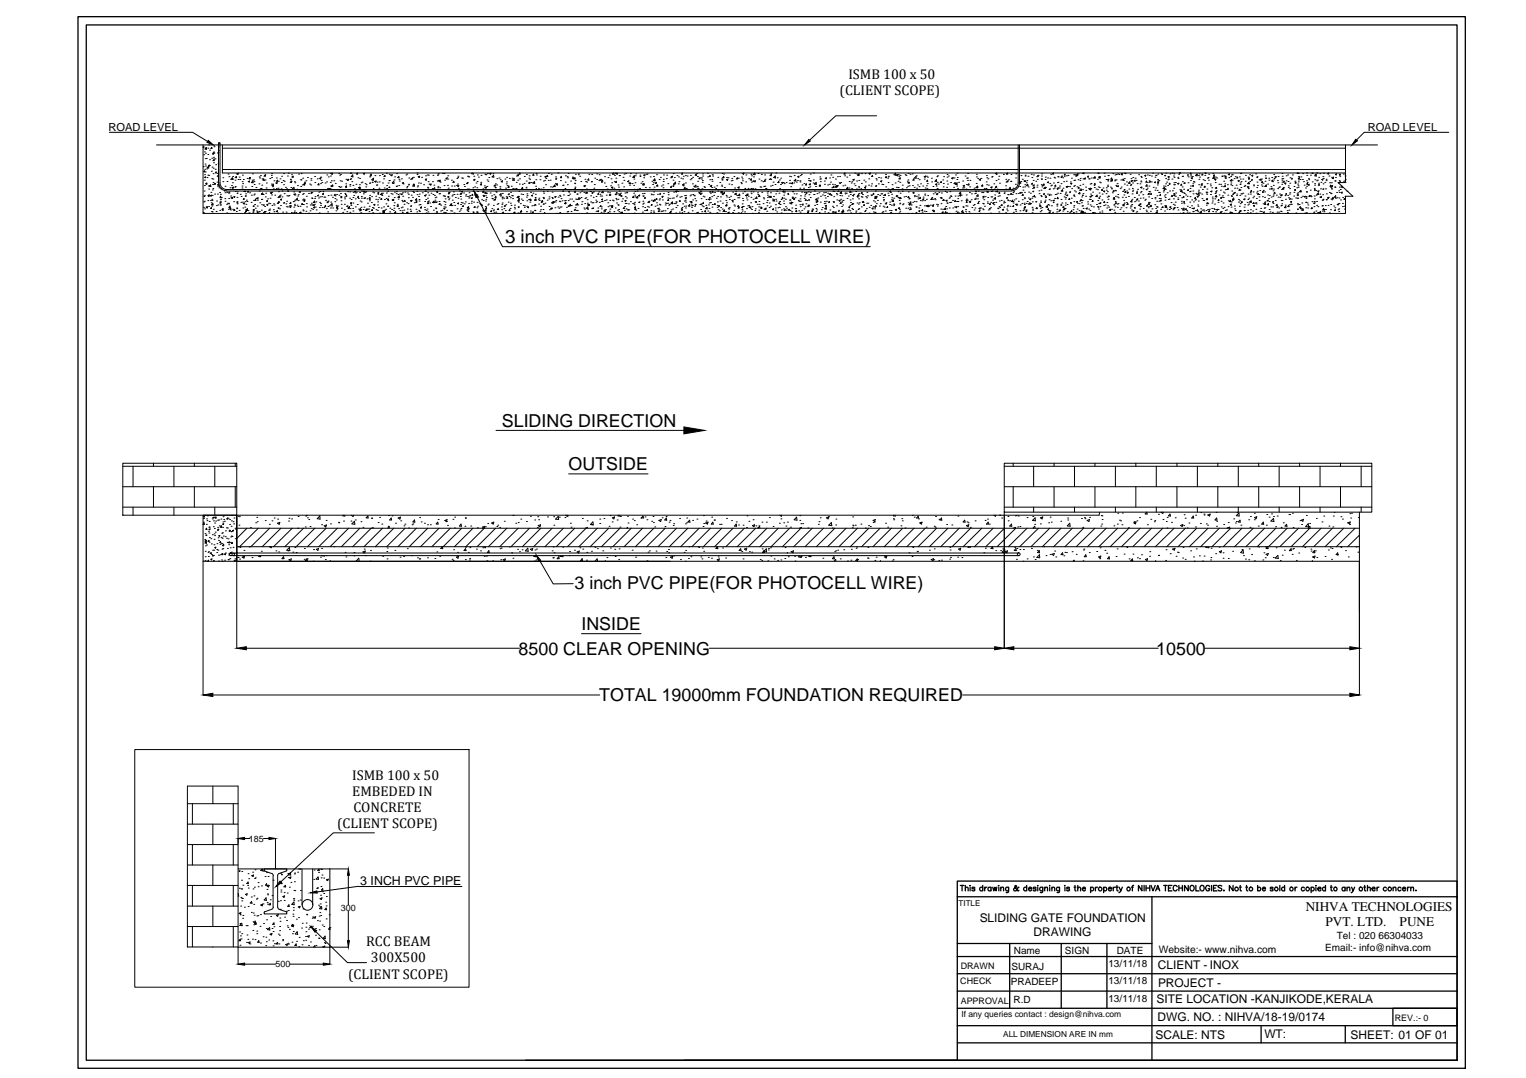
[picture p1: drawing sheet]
<svg xmlns="http://www.w3.org/2000/svg" width="297mm" height="210mm" viewBox="0 0 297 210" stroke-linecap="round" stroke-linejoin="round" font-family="sans-serif">
<defs><g id="words">
<text font-size="3.6" x="98.3" y="47.4">3 inch PVC PIPE(FOR PHOTOCELL WIRE)</text>
<g font-size="3.5">
<text x="97.7" y="83.1">SLIDING DIRECTION</text>
<text x="110.7" y="91.5">OUTSIDE</text>
<text x="111.8" y="114.7">3 inch PVC PIPE(FOR PHOTOCELL WIRE)</text>
<text x="113.2" y="122.7">INSIDE</text>
<text x="101" y="127.5">8500 CLEAR OPENING</text>
<text x="225.1" y="127.5">10500</text>
<text x="116.7" y="136.5">TOTAL 19000mm FOUNDATION REQUIRED</text>
</g>
<g font-size="2.8">
<text x="165.1" y="15.4">ISMB 100 x 50</text>
<text x="163.4" y="18.6">(CLIENT SCOPE)</text>
<text x="68.5" y="151.9">ISMB 100 x 50</text>
<text x="68.6" y="155">EMBEDED IN</text>
<text x="65.6" y="161.3">(CLIENT SCOPE)</text>
<text x="68.8" y="158.1">CONCRETE</text>
<text x="71.3" y="184.3">RCC BEAM</text>
<text x="67.8" y="190.6">(CLIENT SCOPE)</text>
<text x="72.2" y="187.4">300X500</text>
</g>
<g font-size="2.6">
<text x="254.2" y="177.4">NIHVA TECHNOLOGIES</text>
<text x="258" y="180.3">PVT. LTD.</text>
<text x="272.4" y="180.3">PUNE</text>
</g>
<text font-size="2.4" x="70.1" y="172.3">3 INCH PVC PIPE</text>
<g font-size="2.3">
<text x="190.7" y="179.4">SLIDING GATE FOUNDATION</text>
<text x="201.2" y="182.3">DRAWING</text>
<text x="225.4" y="188.8">CLIENT - INOX</text>
<text x="225.1" y="195.4">SITE LOCATION -KANJIKODE,KERALA</text>
<text x="225.4" y="192.1">PROJECT -</text>
<text x="224.9" y="202.2">SCALE: NTS</text>
<text x="225.3" y="198.8">DWG. NO. : NIHVA/18-19/0174</text>
<text x="246.1" y="202.2">WT:</text>
<text x="262.9" y="202.2">SHEET: 01 OF 01</text>
</g>
<g font-size="2.2">
<text x="21.1" y="25.5">ROAD LEVEL</text>
<text x="266.2" y="25.5">ROAD LEVEL</text>
</g>
<text font-size="2" x="225.6" y="185.6">Website:- www.nihva.com</text>
<g font-size="1.9">
<text x="197.3" y="185.7">Name</text>
<text x="207.3" y="185.8">SIGN</text>
<text x="217.4" y="185.7">DATE</text>
<text x="258" y="185.2">Email:- info@nihva.com</text>
<text x="260.2" y="182.8">Tel : 020 66304033</text>
<text x="196.8" y="191.8">PRADEEP</text>
<text x="196.9" y="188.9">SURAJ</text>
<text x="215.8" y="188.3">13/11/18</text>
<text x="215.8" y="191.7">13/11/18</text>
<text x="197.3" y="195.3">R.D</text>
<text x="215.8" y="195">13/11/18</text>
</g>
<g font-size="1.7">
<text x="48.5" y="163.9">185</text>
<text x="66.4" y="177.4">300</text>
<text x="53.6" y="188.4">500</text>
<text x="186.9" y="191.6">CHECK</text>
<text x="187" y="188.7">DRAWN</text>
<text x="187" y="195.4">APPROVAL</text>
<text x="187.1" y="198">If any queries contact : design@nihva.com</text>
<text x="271.5" y="198.7">REV.:- 0</text>
</g>
<g font-size="1.6">
<text x="186.6" y="176.4">TITLE</text>
<text x="195.3" y="201.9">ALL DIMENSION ARE IN mm</text>
</g>
</g></defs>
<!-- layer: 0 -->
<g fill="none" stroke="#000" stroke-width=".19">
<path d="M21.3 25.8h16.2l2.9 1.7M30.5 28.2h237.6M39.5 28.2v13.4h222.4v-3.4h1.4l-2.8-2.7h1.4v-7.3M39.5 28.6h.2v.2l-.2-.1M39.6 32.5h.1M39.7 39.3h.1M39.7 30.1h.1M39.7 33.4l.1-.1 .1 .2zM39.7 38.3h.1M39.7 37.2h.1M39.8 35.1h.1M39.8 36.1h.1"/>
<path d="M39.8 38h.1M39.8 39.2h.1M39.8 29.6h.1M39.8 34h.1M39.8 34.5l.2-.1v.2zM39.9 33h.1M39.9 31.9h.1M39.9 29l.3-.2v.3zM39.9 30.9h.1M39.9 33.5h.1M40 29.8h.1M40 32.3h.1"/>
<path d="M40 35.8h.1M40 28.8h.1M40.2 30.8h.1M40.2 32.9h.1M40.2 35.6l.1 .2h-.2zM40.3 34.6h.1M40.5 28.9h.1M40.5 39.1h.1M40.5 30.1h.1M40.5 34.1h.1M40.5 38.1h.1M40.5 38.2l.2-.2v.2z"/>
<path d="M40.6 38h.1M40.6 32.2h.1M40.6 36.2h.1M40.6 32.4v.3h-.3zM40.6 36.8h.1M40.6 34.1h.1M40.6 28.2h.1M40.7 36.2h.1M40.8 32.2h.1M40.8 31.1h.1M40.8 29.2h.1M40.8 32.2h-.2l.2 .1v-.1"/>
<path d="M40.9 38.1l.3-.1-.1 .2-.1-.1M41 39h.1M41 36v.3h-.2zM41 37.5h.1M41.1 39.5h.1M41.1 33.3h.1M41.2 39.9l.2-.3 .1 .3zM41.2 30.8h.1M41.2 34.8h.1M41.2 38.8h.1M41.2 28.7l.1 .2h-.3zM41.3 39.1h.1"/>
<path d="M41.3 32.5h.1M41.3 38h.1M41.3 37h.1M41.3 30l.3-.1-.1 .1zM41.4 35.9h.1M41.4 34.9h.1M41.4 36.7h.1M41.5 33.8h.1M41.5 35.5h.1M41.5 29.7h.1M41.5 31.3l.1-.2 .1 .2zM41.5 32.8h.1"/>
<path d="M41.6 30.6h.1M41.6 31.7h.1M41.6 29.6h.1M41.6 31h.1M41.6 28.6h.1M41.6 29.8h.1M41.7 35.8h.1M41.7 35.8l.2-.1v.2zM41.8 37.8h.1M41.9 30.9h.1M41.9 33h.1M42 32.1h.1"/>
<path d="M42.1 33.5v.2l-.2-.1zM42.1 39.1h.1M42.2 35.5h.1M42.3 34.3h.1M42.3 34.2h.1M42.3 29.8h.1M42.3 33.8h.1M42.3 37.8h.1M42.4 36.3h.1M42.4 36l.1-.2 .1 .3zM42.4 39.9h.1M42.4 29.7h.1"/>
<path d="M42.4 31.9h.1M42.4 35.9h.1M42.5 28.6h.1M42.5 29.3h.1M42.5 33.5v.1M42.5 27.9v7.7M42.6 27.8h.2zM42.6 35.6a1.54 1.54 0 0 0 1.5 1.6M42.6 36.6h.1M42.7 37.5h.1M42.8 39.6h.1M42.8 39.9h.1"/>
<path d="M42.8 27.9v7.7a1.29 1.29 0 0 0 1.3 1.3M42.8 39.4l.2-.1v.2zM42.9 38.9h.1M42.9 37.8h.1M42.9 39.9h.1M43 36.8h.1M43 38.8h.1M43 38.2v.2h-.2zM43.1 38.5h.1M43.3 28.2v5.5h154.9M43.3 33h154.9M43.3 28.9h218.6"/>
<path d="M43.4 34.6h.1M43.4 35.4h.1M43.7 37.2h.1M43.8 38.7h.1M43.8 37.2h.1M43.8 37.5h.1M43.8 39.2h.1M43.8 36.3h.1M44.1 39.8h.1M44.1 37.5h.1M44.2 35.3h.1M44.3 39.6h.1"/>
<path d="M44.4 33.9h.1M44.4 37.6h.1M44.5 39.7h.1M44.5 39.6h.1M44.5 38.6h.1M44.6 37.6h.1M44.6 37.4h.1M44.6 34.4h.1M44.8 36.6h.1M44.9 38.2h.1M44.9 38.5h.1M44.9 34.9l.3-.3 .1 .4z"/>
<path d="M45.1 36.1h.1M45.1 38.6l.1-.2 .1 .2zM45.2 36.6l.3-.2-.1 .3zM45.2 36.9h.1M45.2 35.6h.1M45.3 34.4h.1M45.3 34.9h.1M45.5 39.3h.1M45.5 38.3h.2v.2zM45.7 36.4h.1M45.7 35.1h.1M45.8 37.3h.1"/>
<path d="M45.8 36.4h.1M45.8 34.6l.2-.2v.2zM46.1 39.5h.1M46.1 33.9l.3-.2-.1 .3zM46.1 38.4h.1M46.1 37.7h.1M46.1 39.3h.1M46.2 37.4h.1M46.2 39.7h.1M46.3 35h.1M46.6 34.5h.1M46.7 35h.1"/>
<path d="M46.8 37.8h.1M46.9 39.4h.1M46.9 38.3h.1M47.1 36.6h.1M47.1 36.2h.1M47.1 35.4h.1M47.2 39.4h.1M47.2 34.1h.1M47.2 35.8h.1M47.4 35h.1M47.4 39.6l.2-.1-.1 .2zM47.5 38.6v.2h-.1z"/>
<path d="M47.6 37.2l-.1 .1h.3v-.1M47.7 39.3h.1M47.7 38.2h.1M47.7 38.1h.1M47.8 36.4h.1M47.8 37.7h.1M47.9 39.8h.1M47.9 39h.1M48.1 39.2h.1M48.1 34.7h.1M48.2 37.3l.2-.1-.1 .3zM48.3 35.3l.3-.1-.1 .3z"/>
<path d="M48.5 34.6h.1M48.6 37.5h.1M48.7 34.6v.2h-.2zM48.9 39.4h.1M48.9 38h.1M48.9 35.5l.3-.3 .1 .4zM49 36.3h.1M49.1 35.1h.1M49.1 33.9h.1M49.3 39h.1M49.3 35h.1M49.4 38h.1"/>
<path d="M49.4 35.4h.1M49.5 35.9h.1M49.5 37.8h.1M49.6 39.8h.1M49.8 38.8v.2h-.2zM49.8 38.6h.1M49.8 36.5h.1M50 38.6l.2-.1v.2zM50.1 39h.1M50.4 35.8h.1M50.4 37.2h.1M50.4 34.4h.1"/>
<path d="M50.5 34.7h.1M50.6 39.5h.1M50.7 36.9l.1-.2-.1 .2M50.7 34.2h.1M50.8 36.7h.1M50.9 38.8h.1M50.9 37.8l.2-.2 .1 .3zM50.9 39.9h.1M50.9 37.7h.1M51 38.8h.1M51 36.1h.1M51 37.7h.1"/>
<path d="M51 34.8h.1M51.2 37.9h.1M51.3 39.9h.1M51.3 35.1h.1M51.3 34.8l.1 .3-.2-.1zM51.4 34.3h.1M51.5 34.1l.2-.1v.3zM51.6 35h.1M51.6 38.3h.1M51.7 37.6h.1M51.8 36.6h.1M51.8 35.6h.1"/>
<path d="M51.9 39.9l.2-.1v.2zM52 39l-.1 .2h.2v-.2M52.1 38.7h.1M52.3 39.6h.1M52.5 39.7h.1M52.5 34.7h.1M52.6 38.6h.1M52.6 37.5h.1M52.7 37.6l.2-.1v.2zM52.8 35.8h.1M52.8 34.1h.1M52.9 38h.1"/>
<path d="M52.9 34.6h.1M52.9 33.8h.1M52.9 37.5h.1M52.9 40h.1M53 36.4h.1M53.2 36.8h.1M53.2 35.8v.4l-.3-.1zM53.2 39.7h.1M53.3 35.2h.1M53.4 39.9h.1M53.5 38h.1M53.7 35.6l.3-.1-.1 .3z"/>
<path d="M53.8 36.7h.1M53.8 34.7h.1M54 39.6h.1M54 35.1v.2h-.2zM54.1 38.5h.1M54.1 36.6h.1M54.1 39.4l.2-.2v.2zM54.2 39.4h.1M54.2 35.3h.1M54.2 37.3h.1M54.2 38.4h.1M54.5 34.8h.1"/>
<path d="M54.5 38.1l.1 .3-.3-.1zM54.6 38h.1M54.6 38.8h.2l-.1 .2zM54.7 36.8h.1M54.8 35.5h.1M54.8 34.3h.1M54.9 37.2h.1M54.9 38.3h.1M55.1 35.2h.1M55.2 39.6h.1M55.2 33.8h.1M55.2 36h.1"/>
<path d="M55.2 39.4h.1M55.3 37.7h.1M55.3 35.3h.1M55.6 36.5h.1M55.7 39.7h.1M55.8 39.2h.1M55.8 36.8h.1M55.8 38.1h.1M56 34.3h.1M56 37.2h.1M56 37.2h.2M56.1 38.2h.1"/>
<path d="M56.1 33.7h.1M56.2 38.1h.1M56.5 34.9h.1M56.5 35.5l.2-.2 .1 .2zM56.5 35h.1M56.6 39.6h-.2l.2-.2v.2M56.6 36.5h.1M56.7 35.3h.1M56.8 34h.1M56.8 34.4l.3-.1-.1 .3zM56.9 36.8l.3-.3 .1 .3zM57.1 39.3h.1"/>
<path d="M57.2 37.4h.1M57.2 39.2h.1M57.2 37.8l.3-.1-.1 .3zM57.3 39.8h.1M57.3 35.4h.1M57.4 39h.1M57.4 35.6h.1M57.4 38h.1M57.8 36.9h.1M57.8 39.9h.1M57.9 38.6v.3h-.3zM57.9 36.1h.1"/>
<path d="M57.9 38.2h.1M58 39.1h.1M58.1 37.9h.1M58.1 33.9h.1M58.2 37.4l.2-.2v.3zM58.5 36.3h.1M58.5 35h.1M58.6 35h.1M58.6 33.8h.1M58.8 36h.1M58.8 39.6l.1 .2h-.2zM58.9 37.8h.1"/>
<path d="M58.9 38.9h.1M58.9 34.7h.1M59 39.8h.1M59 37.7h.1M59 38.8h.1M59.1 35.9l.2-.1v.3zM59.1 39.1l.2-.1v.2zM59.2 38.9h.1M59.3 35.5h.1M59.4 35.5v.3h-.2zM59.5 35.2h.1M59.6 38.2h.1"/>
<path d="M59.6 39.7h.1M59.8 34.6h.1M60.1 37.7h.1M60.3 35.8h.1M60.4 39.9h.1M60.5 36h.1M60.5 34.8h.1M60.5 35.1h.1M60.6 39.6h.1M60.6 38.6h.1M60.6 37.5l.1 .1h-.2zM60.7 37.5h.1"/>
<path d="M60.7 39.9h.1M60.7 38.6h.1M60.9 40l.2-.2 .1 .2zM61.2 39.8h.1M61.2 38.6h.1M61.2 34.4h.1M61.2 39.1l.1 .3h-.3zM61.3 35.5h.1M61.3 38.3h.1M61.5 39.3h.1M61.8 34.8h.1M61.8 38.1l.2-.1-.1 .2z"/>
<path d="M62 38.6h.1M62 37.4h.1M62 35.8l.1 .2h-.2zM62.2 39.4h.1M62.2 34.7l.3-.1-.1 .3zM62.3 38.3h.1M62.3 37.3h.1M62.4 39.6h.1M62.4 40h.1M62.4 35.8h.1M62.4 34.5h.1M62.5 35.1h.1"/>
<path d="M62.6 36.9h.1M62.6 38.3h.1M62.6 35.5h.1M62.9 37.3h.1M62.9 37.6l.1 .2h-.2zM63 38.4h.1M63.2 38.4h.1M63.3 35.6h.1M63.4 39h.1M63.4 40v.2h-.2zM63.6 35.4h.1M63.6 34.1h.1"/>
<path d="M63.7 39.4l.2-.1-.1 .2zM63.7 36.7h.1M63.9 38.1h.1M63.9 39.1h.1M63.9 34.4h.1M64 36.7h.1M64.2 36.7h.1M64.3 35.5h.1M64.3 34.3h.1M64.4 39.4h.1M64.4 38h.1M64.4 36.2l.3-.1-.1 .3z"/>
<path d="M64.5 33.7l-.1 .1h.3v-.1M64.5 35.2h.1M64.5 33.9h.1M64.6 39.7l.1 .2h-.3zM64.7 38.4h.1M64.8 36v.2h-.3zM65 35.2h.1M65.2 39.3h.1M65.2 38.7h.1M65.2 38.1h.1M65.2 38h-.1l.1-.2 .1 .2M65.3 35.7h.1"/>
<path d="M65.4 40h.1M65.5 38.9h.1M65.5 37.9h.1M65.9 33.8h.1M65.9 36.3h.1M66 38h.1M66 37.2h.1M66.1 34.1h.1M66.2 36.5h.1M66.2 35.2h.1M66.3 37.7h.1M66.3 34h.1"/>
<path d="M66.3 38.3h.2v.1zM66.4 39.1h.1M66.4 38.5h.1M66.4 36.4h.1M66.4 39.8h.1M66.5 35.3h.1M67 39.8h.1M67 38.4h.1M67.1 38.7h.1M67.1 37.7h.1M67.2 37.9h.1M67.3 36.3h.1"/>
<path d="M67.3 35.8h.1M67.3 34.9h.1M67.4 36.2l.1 .3-.2-.1zM67.5 38v.2h-.2zM67.6 35l.2-.1v.3zM67.7 37.3h.1M68.1 38.6h.1M68.1 37.4h.1M68.1 36.2h.1M68.1 35.9h.1M68.1 35h.1M68.2 33.7h.1"/>
<path d="M68.2 39.5h.1M68.2 39.6l.2-.1v.2zM68.3 34.8h.1M68.3 33.7h.1M68.3 40h.1M68.4 38.8h.1M68.4 34.4h.3v-.3l-.3 .3M68.5 35.4h.1M68.7 38.5h.1M68.7 39.5h.1M68.7 36.1h.1M68.7 37.5h.1"/>
<path d="M68.9 38h.1M69 36.8h.1M69 37.3l.2-.1v.2zM69.2 38.7h.1M69.2 37.6h.1M69.3 35.9h.1M69.4 37.4h.1M69.5 39.8h.1M69.5 33.7l-.1 .2h.2v-.2M69.7 34.6h.1M69.8 38.6h.1M69.8 38.2v.2h-.2z"/>
<path d="M69.8 36.5l.2-.1v.2zM70 36h.1M70 37.5h.1M70 34.7h.1M70.1 39.1h.1M70.1 36.5v.2h-.2zM70.3 39.3h.1M70.3 35.6h.1M70.3 38.3h.1M70.3 38.6h.1M70.4 37.2h.1M70.5 35.5h.1"/>
<path d="M70.7 37.7h.1M70.7 33.8l.3-.1-.1 .2zM70.9 37.2l-.2 .2h.3v-.2M70.9 38.6l.2-.1-.1 .2zM71.1 37.5h.1M71.1 35.8h.1M71.2 37.3h.1M71.2 36.4h.1M71.3 36h.1M71.4 38.7h.1M71.5 39.6h.1M71.9 39.1h.1"/>
<path d="M71.9 38.8h.1M71.9 35.7h.1M72 38h.1M72 34.4h.1M72 35.6h.1M72 38.4v.2h-.1zM72 34.3h.1M72.2 33.9l.1 .2h-.2zM72.3 39.4h.1M72.3 38.3h.1M72.5 35.5h.1M72.5 35.2h.1"/>
<path d="M72.5 37.4h.1M72.6 36.9l.2-.2v.2M72.7 34.7v.3h-.3zM72.8 37.5h.1M72.8 39.9l.2-.1-.1 .2zM72.9 35.3l.3-.1-.1 .3zM73 34.2h.1M73.1 38.2h.1M73.1 38.8h.1M73.3 36.1h.1M73.3 36h.1M73.4 35.5h.1"/>
<path d="M73.5 39.9h.1M73.5 38.9h.1M73.5 39.3h.1M73.5 37.6l.2-.1v.2zM73.6 37.8h.1M73.8 38.5h.1M73.8 36.6h.1M73.8 35.4h.1M73.9 34.2h.1M74.1 38.8l.2-.2v.2zM74.3 38h.1M74.3 37.6l.1 .3h-.3z"/>
<path d="M74.4 34h.1M74.5 37.6h.1M74.5 35.6h.1M74.7 34.8h.1M74.8 36.6h.1M74.8 38.8h.1M74.9 34.1l.1 .3h-.3zM75.1 39.7h.1M75.2 38.6h.1M75.2 37.6h.1M75.2 33.7h.1M75.3 36.1h.1"/>
<path d="M75.3 36.9l-.1-.1 .2-.1v.2M75.4 38.8h.2v.1zM75.5 37.2h.1M75.5 39.1h.1M75.6 35.6h.1M75.6 38.2h.1M75.7 36.4h.1M75.7 35.2h.1M75.7 36.5h.1M75.8 33.9h.1M75.8 35.2h.1M76.1 34.1l.3-.1-.1 .2z"/>
<path d="M76.1 37.7h.1M76.3 38.9h.1M76.4 37.8h.1M76.4 35.7h.1M76.5 38.9h.1M76.5 38.8l.1 .2h-.2zM76.7 35.3v.4l-.3-.1zM76.7 35h.1M76.7 38.5h.1M76.7 39.5h.1M76.8 37.4h.1M76.8 34.4h.1"/>
<path d="M77.1 37.7h.1M77.1 36.3h.1M77.2 37.3h.1M77.2 33.8h.1M77.2 36.2h.1M77.3 39.8h.1M77.4 34.6l.2-.2 .1 .2zM77.5 37.9h.1M77.5 38.8h.1M77.6 36.1h.1M77.7 34.9h.1M77.7 35.2h.1"/>
<path d="M77.7 38.2l.1 .3-.3-.1zM77.8 37.7h.1M78.1 37.8l.2-.1-.1 .2zM78.1 34.8h.1M78.2 39h.1M78.3 35.6l.3-.1-.1 .3zM78.3 39.3h.1M78.3 37.5h.1M78.4 38.2h.1M78.5 35.8h.1M78.6 39.8h.1M78.6 39.2l.2-.2 .1 .2z"/>
<path d="M78.8 37.4h.1M79 34.1h.1M79.1 39.5h.1M79.1 36.6h.1M79.2 33.9h.1M79.2 36.3h.1M79.3 37.6h.1M79.4 39.7h.1M79.5 38.5h.1M79.5 37.8h.1M79.5 36h.1M79.5 35.9h.1"/>
<path d="M79.6 34.7h.1M79.9 39.1h.1M79.9 34.9h.1M80 39.1l.2-.1-.1 .2zM80 39.1h.1M80 38h.1M80.3 38.4h.1M80.3 34.6v.2h-.2zM80.3 37.3h.1M80.3 36.2l.3-.3 .1 .4zM80.4 35.9h.1M80.5 34.5h.1"/>
<path d="M80.5 37.5h.1M80.6 39.5h.1M80.8 38.9l.3-.2v.3zM80.9 39.4l.2-.2v.2zM81 39.1h.1M81.1 37.2h.1M81.2 37.9h.1M81.2 34h.1M81.2 33.7h.1M81.2 36.4h.1M81.3 36.2h.1M81.4 36.9h.1"/>
<path d="M81.4 34.4h.1M81.4 35.6h.1M81.4 34.4l.3-.1-.1 .2zM81.5 38.3h.1M81.5 34.4h.1M81.6 38.8h.1M81.6 39.9h.1M81.6 39.1h.1M81.6 37.8h.1M81.8 39.8h.1M81.9 35.7h.1M82.1 34.5h.1"/>
<path d="M82.2 37.5h.1M82.5 36h.1M82.6 38.1l.2-.1v.2zM82.7 39.2h.1M82.8 37.2h.2M82.8 34.2h.1M82.9 38h.1M82.9 38.8h.1M83 34.8v.3l-.2-.1zM83.2 39.7h.1M83.2 34.1h.1M83.2 38.6h.1"/>
<path d="M83.2 36.9h.1M83.2 36.5h.1M83.3 37.5h.1M83.3 39.2h.1M83.3 36.6h.1M83.3 35.4h.1M83.3 39.4l.1 .2h-.2zM83.4 34.1h.1M83.4 39.1h.1M83.5 38h.1M83.5 35.8h.1M83.6 39.5h.1"/>
<path d="M83.7 35.9l.2-.1-.1 .3zM83.9 37.6h.1M84.1 36.7h.1M84.2 35.4h.1M84.2 39.4l.2-.2 .1 .3-.3-.1M84.3 37.9h.1M84.3 34.1h.1M84.3 36.9l.3-.3 .1 .3zM84.4 36.1h.1M84.5 39.4l.2-.1v.1zM84.6 38h.1M84.7 39h.1"/>
<path d="M84.7 38.5h.1M84.8 39.4h.1M84.9 38.4h.1M84.9 37.3h.1M84.9 39.3h.1M85.1 35.2h.1M85.2 34.1h.1M85.2 37.2l-.2 .2 .2 .1v-.3M85.2 33.9h.1M85.2 36.6h.1M85.2 36.4h.1M85.3 35.1h.1"/>
<path d="M85.3 33.9h.1M85.5 37.7h.1M85.5 39.2h.1M85.5 39.8l.1-.2 .1 .2zM85.6 37.7h.1M85.6 36.6h.1M85.7 35.5h.1M85.7 35.1v.2h-.2zM85.8 39.9h.1M86.1 33.8h.1M86.3 38.1h.1M86.4 39.2h.1"/>
<path d="M86.4 38.2h.1M86.4 36.1h.1M86.4 33.8h.1M86.6 38.2h.1M86.6 35.1h.1M86.6 39.9h.1M86.6 38.7h.1M86.6 39.4h.1M86.8 34.7l.3-.1-.1 .3zM87.1 36.1h.1M87.2 34.9h.1M87.2 34.2h.1"/>
<path d="M87.2 38.3h.2l-.1 .1zM87.2 36.6h.1M87.3 37.7h.1M87.3 37.6l.1-.1 .1 .1zM87.3 38.9h.1M87.4 38.6h.1M87.4 37.5h.1M87.6 40l.2-.3 .1 .3zM87.8 39.7h.1M87.9 35.1h.1M87.9 36.2h.1M87.9 40v-.2l-.2 .2h.2"/>
<path d="M88 38.2h.1M88 39h.1M88.1 38h.1M88.3 37.4h.1M88.3 39.4h.1M88.3 35.3l.1 .2h-.2zM88.4 37.9h.1M88.4 36.2h.1M88.5 40h.1M88.6 38.5h.1M88.8 36.1h.1M88.9 34.7h.1"/>
<path d="M89 37.8h.1M89.1 35.8h.1M89.1 39.6l.2-.1-.1 .2zM89.1 36.2l.2-.1-.1 .3zM89.1 34.6h.1M89.1 38.6h.1M89.1 34.3h.1M89.2 36.7h.1M89.4 37.2h.1M89.6 38.3h.1M89.6 39.8h.1M89.7 38.8h.1"/>
<path d="M89.7 37.7h.1M89.7 37.8h-.1l.1-.2 .1 .2M89.8 39.4h.1M89.8 37.3l.2-.1v.2zM89.9 34.7h.1M90 39.5h.1M90 34.7h.1M90.2 37.6h.1M90.3 35.9h.1M90.4 39.7h.1M90.4 36.3h.1M90.6 39.3h.1"/>
<path d="M90.6 38.2h.1M90.7 37.9h.1M90.9 36.8h.1M91 35.5h.1M91 38.3h.1M91 34.3h.1M91 35.5v.3h-.2zM91.1 34.4h.1M91.2 39.6h.1M91.2 36.8h.1M91.3 38.6h.1M91.3 34.4h.1"/>
<path d="M91.3 37.5h.1M91.3 38.3h.1M91.4 38.1h.1M91.7 39.6h.1M91.7 38.6l.2-.1-.1 .2zM91.8 39.2h.1M91.9 33.7l-.1 .1 .3 .1v-.2M92 37.8v.2h-.2zM92.1 37.2h.1M92.1 36.6h.1M92.2 39.4h.1M92.2 35l.2-.1v.3z"/>
<path d="M92.2 34.3h.1M92.3 38h.1M92.4 36.4h.1M92.6 37.9h.1M92.7 35.6h.1M92.8 38h.1M92.8 36.6h.1M92.9 39.4h.1M92.9 35.3h.1M92.9 38.3l4.9 9.7h71.6M92.9 38.3h.1M92.9 34.1h.1"/>
<path d="M92.9 37.3h.1M93 38.4h.1M93.1 34.5h.1M93.2 36.9h.1M93.4 39.7h.1M93.6 35.5h.1M93.6 39.9l.2-.1v.1zM93.6 34.1h.1M93.7 35.8v.2h-.2zM93.8 38.9h.1M94 38h.1M94 36.8h.1"/>
<path d="M94.1 39.1h.1M94.1 38.2l.2-.2v.2zM94.1 37.2l-.2 .2 .3 .1v-.3M94.3 36.2h.1M94.3 37.6l.3-.1-.1 .2zM94.4 36.5h.1M94.4 33.9h.1M94.4 36.5l.3-.1-.1 .2zM94.5 38.1h.1M94.5 39.1h.1M94.6 38.8h.1M94.6 34h.1"/>
<path d="M94.6 37.7h.1M94.7 38.5h.1M94.7 37.6h.1M94.8 36.3h.1M94.8 35h.1M94.9 33.8h.1M94.9 39.9h.1M95 35.3h.1M95.1 39.7h.1M95.2 34.6h.1M95.3 33.8l.3-.1-.1 .2zM95.4 37.6h.1"/>
<path d="M95.7 38.1h.1M95.7 38.6h.1M95.8 34.4l.3-.3v.4zM95.9 38.7h.1M96 33.9h.1M96 40h.1M96.1 39h.1M96.1 37.9h.1M96.2 36.2l.2-.2v.2zM96.3 38.8h.2l-.1 .1zM96.4 38.6h.1M96.4 36.5h.1"/>
<path d="M96.4 36.6h.1M96.4 35.8h.1M96.5 37.3h.1M96.5 38.2v.2h-.1zM96.6 37.4h.1M96.7 36h.1M96.7 34.8h.1M96.8 39.8h.1M96.9 39.7h.1M97.1 34.7h.1M97.3 38l.2-.3 .1 .3h-.3M97.3 36.4h.1"/>
<path d="M97.3 36.6h.1M97.4 35h.1M97.4 38.2h.1M97.6 35.3l.2-.1-.1 .3zM97.7 39.8h.1M97.7 38.7h.1M97.7 39.5h.1M97.7 38.4h.1M97.8 37.7h.1M97.8 38.4h.1M98.1 38.6h.1M98.3 34.9h.1"/>
<path d="M98.4 36.6h.1M98.5 39.9h.1M98.5 38.3h.1M98.5 35.8h.1M98.6 35.4h.1M98.6 34.5h.1M98.6 38.6l.2-.2v.2zM98.7 36.1h.1M98.9 39.4h.1M98.9 37.8l.2-.1-.1 .2zM99 36.2l.1 .3h-.2zM99.1 38.3h.1"/>
<path d="M99.1 34.7h.1M99.3 38.5h.1M99.3 39.6h.1M99.4 37.5h.1M99.5 40h.1M99.5 36.3h.1M99.6 38.1h.1M99.7 34.7h.1M99.8 38.1h.1M99.8 38.7h.1M99.8 36.8l.3-.1-.1 .2zM100.1 34.7v.4h-.3z"/>
<path d="M100.1 39.9h.1M100.4 36.7h.1M100.5 35.5h.1M100.5 34.3h.1M100.7 38.5l.2-.3 .1 .3zM100.7 34.1l.3-.1-.1 .2zM100.8 38.3h.1M100.8 35.1h.1M100.8 39.1l.2-.1v.2zM100.9 39.4h.1M100.9 39.1h.1M100.9 38.8l.2-.2v.2z"/>
<path d="M101 38.3h.1M101 37.2h.1M101.1 35.8h.1M101.1 34.8h.1M101.2 33.7v.2h-.2zM101.3 39.7h.1M101.4 37.8h.1M101.5 38.8h.1M101.7 35.9h.1M101.7 39h.1M101.8 37.9h.1M101.8 36.7h-.3l.2-.2 .1 .2"/>
<path d="M101.8 40h.1M102 35.7h.1M102.1 34.4h.1M102.4 36.5h.1M102.4 36.8h.1M102.4 35.2h.1M102.5 38.4h.1M102.5 34h.1M102.6 39.1h.1M102.6 37.7h.1M102.6 38h.1M102.9 38.8h.1"/>
<path d="M102.9 35.6l.3-.1-.1 .3zM102.9 34.7h.1M103 34.2h.1M103.1 38.8h.1M103.1 34.9h.1M103.2 39.4h.1M103.3 37.5h.1M103.3 38.8l.1 .2h-.2zM103.4 35.5h.1M103.4 38.1l.3-.1-.1 .2zM103.7 37.6h.1M103.7 35.7l.3-.3 .1 .3z"/>
<path d="M103.9 35.5h.1M103.9 33.9v.2h-.2zM104.1 39.8h.1M104.2 38.9h.1M104.2 39.9h.1M104.2 38.5h.1M104.2 37.8h.1M104.2 36.9l.2-.2v.2M104.3 36.3h.1M104.3 35h.1M104.3 38.7v.3h-.3zM104.3 33.8h.1"/>
<path d="M104.4 36.9h.1M104.4 34.1h.1M104.8 38.9h.1M104.8 36.7h.1M104.8 39.7h.1M104.9 38.6h.1M105 39h.1M105.1 35h.1M105.1 34.3h.1M105.3 36.8h.1M105.4 39.4l.2-.1-.1 .1zM105.4 39.2l.2-.2v.2z"/>
<path d="M105.7 38.5h.1M105.7 39.7h.1M105.7 37.3h.1M105.7 36.6h.1M105.8 38.7h.1M105.8 35.2h.1M105.8 37.6h.1M105.8 38.6h.1M106 35.1h.1M106.1 39.6h.1M106.1 34.4l.2-.1-.1 .2zM106.2 36h.1"/>
<path d="M106.2 34.7h.1M106.4 34.4l.2-.3v.3zM106.5 39h.1M106.5 37.2h.1M106.7 35.1h.1M106.8 33.8h.1M106.8 38.7h.1M106.9 38.3h.1M107.1 35.1h.1M107.1 36.4h.1M107.3 33.9h.1M107.4 39.5h.1"/>
<path d="M107.4 38.5h.1M107.5 37.4h.1M107.5 36.4h.1M107.5 38.6h.1M107.6 39.4h.1M107.6 39.3l-.2 .2 .3 .1v-.3M107.7 36.3l.3-.3 .1 .4zM107.9 39.2v.2h-.2zM108 38.3h.2l-.1 .1zM108.1 39.3h.1M108.1 35.7h.1M108.1 34.4h.1"/>
<path d="M108.1 34.9h.1M108.2 39.1h.1M108.2 34.7h.1M108.3 35.9l.2-.1v.3zM108.6 33.7h.1M108.7 38.4h.1M108.9 39.2h.1M108.9 38h.1M109 39.3h.1M109 38.2h.1M109.1 35.2h.1M109.2 38.7h.1"/>
<path d="M109.2 34.4l.1 .2h-.2zM109.4 39.1h.1M109.5 36.1h.1M109.6 37.2h.1M109.6 36.1h.1M109.7 38h.1M109.9 39.1h.1M109.9 39.6l.2-.1v.2zM110 36.7h.1M110 39.6l.1-.2 .1 .2zM110 35.5h.1M110.1 39.1h.1"/>
<path d="M110.1 34.2h.1M110.4 34.4h.1M110.4 36h.1M110.5 34.6h.1M110.5 38.1h.1M110.6 39.1h.1M110.6 33.8h.1M110.6 38h.1M110.6 37.3l.3-.1-.1 .2zM110.9 37.8h.1M110.9 38.8h.1M111.1 35.2h.1"/>
<path d="M111.3 38.8h.1M111.4 34.5h.1M111.4 34.7l.3-.1-.1 .2zM111.6 39.2h.1M111.7 36.9l.3-.3v.3M111.8 37.4l.2-.2v.3zM111.8 35.7h.1M111.9 35.8h.1M111.9 36.4h.1M111.9 34.6l.1 .2h-.3zM112 35.2h.1M112 39.9h.1"/>
<path d="M112 33.9h.1M112 38.8h.1M112.2 39.9h.1M112.3 38.8h.1M112.3 37.8h.1M112.4 39.6l-.1 .2h.1v-.2M112.5 39.9h.1M112.6 34h.1M112.6 38.6l.2-.1-.1 .2zM112.6 38.8h.1M112.6 33.9h.1M112.8 38.7h.1"/>
<path d="M112.8 34.3h.1M112.9 37.5h.1M113.1 35.3h.1M113.1 38.5h.1M113.2 39.8h.1M113.2 37.2h.1M113.3 39.3h.1M113.7 37.5h.1M113.7 36.2l.2-.1-.1 .3zM113.8 39.7h.1M113.8 36.2h.1M113.9 38.6h.1"/>
<path d="M113.9 34.9h.1M113.9 37.6h.1M114 35.3h.1M114 38.5h.1M114.1 37.6l.1-.1 .1 .1zM114.2 36.8h.1M114.2 37.5h.1M114.2 35.5h.1M114.3 38.9h.1M114.3 39.6h.1M114.4 39.9l.3-.1-.1 .1zM114.5 40l.2-.2v.2z"/>
<path d="M114.6 34.8v.3l-.2-.1zM114.6 33.9h.1M114.9 37.3h.1M115 39.3h.1M115 38.1h.1M115.1 35.4h.1M115.1 35.3h.1M115.2 34h.1M115.2 39.5h.1M115.2 37.6l.2-.1-.1 .2zM115.4 39.5h.1M115.5 38.4h.1"/>
<path d="M115.5 37.4h.1M115.6 36.6h.1M115.7 35.9h.1M115.8 34.7h.1M116 39.4h.1M116 39h.1M116 38.3h.1M116.1 39.3h.1M116.1 33.9h.1M116.1 35h.1M116.5 37.6v.2h-.1zM116.6 37.4h.1"/>
<path d="M116.6 35.2h.1M116.6 34h.1M116.7 39.4h.1M116.8 37.8h.1M116.8 35l.2-.1v.2zM116.8 38.2h.1M117.1 39.2h.1M117.1 35.5h.1M117.1 38.8h.2l-.1 .1zM117.1 38.2h.1M117.1 37.5l.3-.3v.3zM117.2 39.2h.1"/>
<path d="M117.3 35.1v.2h-.2zM117.6 36.9h.1M117.6 35.6h.1M117.7 39.1h.1M117.7 34.4h.1M117.9 36.3h.1M118 38h.1M118 38.9h.1M118.2 36.8h.1M118.3 37.4h.1M118.3 39.5h.1M118.3 34.6h.1"/>
<path d="M118.6 34.1h.1M118.6 38l.2-.2v.2zM118.6 37.5h.1M118.7 39h.1M118.7 38h.1M118.9 36.2h.1M118.9 34.8h.1M119 36.5l.3-.1-.1 .2zM119.1 35.6h.1M119.2 39h.1M119.4 39.1h.1M119.4 33.7l-.2 .2h.3v-.2"/>
<path d="M119.5 36.6h.1M119.6 35.4h.1M119.6 34.1h.1M119.7 37.8l.3-.1-.1 .2zM119.8 33.7h.1M119.9 38.6h.1M119.9 34.7h.1M119.9 33.8l.3-.1-.1 .2zM120 38.9h.1M120 37.5h.1M120 35.3v.2h-.2zM120 37.7h.1"/>
<path d="M120 39.5h.1M120.3 39.9h.1M120.3 38.8h.1M120.3 36h.1M120.3 37.7h.1M120.4 36.4h.1M120.5 37.2h.1M120.5 34.2h.1M120.6 34.2h.1M120.7 37.7l-.2 .3h.3v-.3M120.8 37.6h.1M121 39.2h.1"/>
<path d="M121 38l.1 .2h-.2zM121.1 35.7h.1M121.2 38.7h.1M121.3 34.5h.1M121.4 36.4h.1M121.4 35.1h.1M121.5 33.9h.1M121.7 37.6h.1M121.7 39.1l.2-.1-.1 .2zM121.7 39.6h.1M121.7 38.3h.1M121.8 33.8h.1"/>
<path d="M121.9 39.6h.1M121.9 38.6h.1M122 37.5h.1M122.2 35.3l.2-.1-.1 .2zM122.3 39.7h.1M122.5 36.1h.1M122.6 34.3h.1M122.6 35.5l.1 .3h-.2zM122.7 35.7h.1M122.7 39.3h.1M122.7 33.8h.1M123 35.8h.1"/>
<path d="M123.1 39.6h.1M123.2 38.5h.1M123.3 38.2v.2h-.2zM123.3 37.6h.1M123.3 36.1h.1M123.4 39.7h.1M123.4 34.9h.1M123.4 39.9h.1M123.4 36.9h.1M123.5 34.2v.4l-.3-.1zM123.5 39.4h.1M123.6 38.3h.1"/>
<path d="M123.6 38h.1M123.6 37.3h.1M123.6 35.6h.1M123.6 34.2h.1M123.8 33.9h.1M123.9 38.5l.2-.2v.3zM124 38.3h.1M124 37.2h.1M124 36.9h.1M124.3 39.4h.1M124.4 39.3h.1M124.5 38l-.1 .2-.1-.1 .2-.1"/>
<path d="M124.5 36.9l-.1-.1 .3-.1-.1 .2M124.6 34.1h.1M124.6 34.4h.1M124.7 35.7h.1M125 35.4h.1M125 37.7h.1M125 35.8h.1M125.1 39.7h.1M125.1 39.2h.1M125.2 38.1h.1M125.2 38.2h.1M125.3 39.6h.1"/>
<path d="M125.3 35.8h.1M125.3 34.6h.1M125.3 34.1l.2-.1v.2zM125.3 35.8l.1 .2h-.3zM125.4 37.7h.1M125.4 38.6l.2-.2v.2zM125.6 36.5h.1M125.8 33.9h.1M126 33.9h.1M126.1 39.4h.1M126.2 39.4l.2-.1v.1zM126.3 39.2h.1"/>
<path d="M126.4 36.6h.1M126.6 34.4h.1M126.7 40h.1M126.7 37.8h.1M126.8 39h.1M126.8 39.8h.1M126.8 37.9h.1M126.9 35.3h.1M127 35.9h.1M127.1 39.1h.1M127.1 39.2h.1M127.1 36.9h.1"/>
<path d="M127.2 37.9h.1M127.2 35.6h.1M127.2 34.4h.1M127.2 37.4h.1M127.2 39.1l.3-.3v.3zM127.3 36.4h.1M127.4 35.1h.1M127.5 34.8v.4l-.3-.1zM127.5 35.6l.3-.1-.1 .3zM127.8 39.5h.1M127.8 34h.1M127.8 36.1h.1"/>
<path d="M127.9 39.9h.1M127.9 38.8l-.1-.2-.1 .2h.2M128 37.8h.1M128 36.2h-.2l.2-.2v.3M128.3 38.9h.1M128.3 35h.1M128.3 39.8h.1M128.4 38.7h.1M128.4 37.9h.1M128.4 37.7h.1M128.5 39.9h.1M128.6 34.5h.1"/>
<path d="M128.7 36.2h.1M128.8 38.3l.2 .1 .1-.2-.3 .1M128.9 38.9h.1M129 36h.1M129.1 36.6h.1M129.1 35.3h.1M129.1 34.9h.1M129.1 37.7h.1M129.1 34.1h.1M129.5 39.9h.1M129.5 39.5h.1M129.7 39.6h.1"/>
<path d="M129.7 34.8h.1M129.8 34.1h.1M129.9 39.6h.1M130 38.6h.1M130 35.8h.1M130 37.5h.1M130.1 37.9h.1M130.1 38.8l.1 .2h-.3l.2-.2M130.2 39.9h.1M130.3 39.8h.1M130.3 38.6h.1M130.5 34.6h.1"/>
<path d="M130.6 39.6l.3-.3v.3zM130.7 36.3v.2h-.2zM130.7 34.4l.2-.1-.1 .2zM130.7 39.6l.2-.1v.2zM130.8 38.6h.1M131 36.3h.1M131 35.1h.1M131 36.1h.1M131 33.8h.1M131.1 38.6h.1M131.1 35.9h.1M131.1 37.4h.1"/>
<path d="M131.2 39.6h.1M131.2 35.8l.3-.3v.3zM131.3 34.6h.1M131.5 39.7h.1M131.5 37.3l.2-.1-.1 .2zM131.6 39.3h.1M131.6 39.4h.1M131.6 38.3h.1M131.7 37.2h.1M131.8 38h.1M131.8 34.2h.1M131.9 37.3h.1"/>
<path d="M132 35.8h.1M132.1 34.4h.1M132.2 35.4h.1M132.3 38.4h.1M132.4 39v.2h-.2zM132.5 34.7h.1M132.6 38.3h.1M132.8 36.1h.1M132.8 33.7l.1 .2h-.2zM132.9 39.7h.1M132.9 34.8h.1M132.9 35.9l.3-.1-.1 .3z"/>
<path d="M133 34.3h.1M133 36.2h.1M133.2 39.1h.1M133.3 38.1h.1M133.3 36.5l.1 .2h-.2zM133.4 39h.1M133.4 38.6l.2-.1-.1 .2zM133.4 35.6h.1M133.4 34.2h.1M133.5 39.4h.1M133.5 38.1h.1M133.6 36.7h.1"/>
<path d="M133.8 34.3h.1M134.2 39.8l.1 .4-.3-.1zM134.3 39.3h.1M134.3 38.1h.1M134.4 35h.1M134.4 34.1h.1M134.5 38h.1M134.5 39.4l.1-.2 .1 .2zM134.5 39.7h.1M134.6 34.8h.1M134.8 40h.1M134.8 35.8h.1"/>
<path d="M134.8 38.9h.1M134.8 34.5h.1M134.8 36.8h.1M134.9 37.9h.1M135 36.3h.1M135.1 38h.1M135.2 38.1h.1M135.2 36.4l.3-.3v.3h-.3M135.2 38.7h.1M135.3 39.9l.2-.1-.1 .1zM135.5 39.1h.1M135.5 33.9l.1 .2h-.3z"/>
<path d="M135.6 33.8h.1M135.7 36.6h.1M135.7 34.4h.1M135.7 36.3h.1M135.8 35.3h.1M135.9 36.9l.1-.2 .1 .2M136 37.5h.3l-.1 .2zM136 34.7l.3-.1-.1 .2zM136.2 39.8h.1M136.3 37.9h.1M136.3 37.7h.1M136.3 37.2h.2"/>
<path d="M136.4 39.7h.1M136.5 38.7h.1M136.5 37.6h.1M136.5 34.6h.1M136.6 34.9h.1M136.6 36.8h.1M136.7 35.5h.1M136.7 35.2h.1M136.8 34.3h.1M136.8 33.9h.1M136.8 38.2h.1M136.9 39.4l-.1 .2h.1v-.2"/>
<path d="M137 36.4h.1M137.1 38.3h.1M137.1 36.5h.1M137.4 40h.1M137.4 38.8h.1M137.7 33.7h.1M137.7 34.4h.1M137.9 39.9h.1M137.9 38.8l.3-.1-.1 .2zM138 35.9h.1M138 39.5h.1M138.1 38.5h.1"/>
<path d="M138.1 37.4h.1M138.2 37.3h.1M138.2 35h.1M138.2 34.1v.3h-.2zM138.2 38.8h.1M138.2 36.2l.3-.1v.3zM138.3 37.6h.1M138.3 39.4h.1M138.5 38.3h.1M138.5 36.5h.1M138.5 35h.1M138.6 35.3h.1"/>
<path d="M138.6 37.4l.2-.2v.3zM138.6 39.8h.1M138.6 34h.1M138.7 34.3h.1M138.9 38h.1M139 36.4h.1M139.1 37.5h.1M139.2 39.6v.2h-.2zM139.2 36.9l.2-.2 .1 .2M139.4 38.6h.1M139.5 36.2h.1M139.6 40h.1"/>
<path d="M139.6 39.3h.1M139.7 38.3h.1M139.7 37.2h.1M139.7 34.5h.1M140.1 35.5h.1M140.2 39.1h.1M140.2 38.3h.1M140.3 37.3h.1M140.3 37.5l.3-.2v.3zM140.4 36.1h.1M140.5 36.3h.1M140.5 34.7h.1"/>
<path d="M140.5 35h.1M140.6 33.8h.1M140.6 37.8l.2-.1-.1 .2zM140.6 39.6h.1M140.8 37.7h.1M140.9 33.9h.1M140.9 34.4v.2h-.2zM141 36.5h.1M141 37.5v.1h-.1zM141.3 39.1h.1M141.3 38h.1M141.4 38.3h.1"/>
<path d="M141.4 39.5h.1M141.4 34.6h.1M141.4 35l.3-.1-.1 .2zM141.7 34.6h.1M141.9 38.4h.1M141.9 35.8h.1M142 38.8h.1M142.2 38.2h.1M142.3 35.2h.1M142.4 36h.1M142.4 34.7h.1M142.5 39.1l.2-.1-.1 .2z"/>
<path d="M142.5 35.1h.1M142.6 39.3h.1M142.6 37.4h.1M142.9 39.9h.1M142.9 34.4h.1M142.9 38.8h.1M142.9 37.8h.1M143 36.6h.1M143.2 37.2h.1M143.3 37.6v.2h-.2zM143.4 38h.1M143.5 34.6l.1 .2h-.2z"/>
<path d="M143.6 38.5h.1M143.6 36.5l.3-.1-.1 .2zM143.7 34.7h.1M143.8 38.5h.1M144 38.1v-.3l-.3 .2 .3 .1M144.2 36.9h.1M144.2 35.5h.1M144.3 35.8h.1M144.3 34.5h.1M144.5 39.7h.1M144.5 34.8h.1M144.5 38.6h.1"/>
<path d="M144.5 35.2h.1M144.6 37.6h.1M144.6 33.8l.2-.1-.1 .2zM144.6 39.1h.1M144.9 37.3h.1M145 36.7h.1M145.1 38h.3l-.1 .2-.2-.2M145.1 35.4h.1M145.2 34.1h.1M145.3 38.6h.1M145.4 38.9h.1M145.4 37.8h.1"/>
<path d="M145.5 37.8l.1 .2h-.2zM145.6 36.7h.1M145.7 38.2h.1M145.7 34.8h.1M146 35l.2-.2 .1 .3zM146.1 39.5h.1M146.2 37.4h.1M146.2 38.4h.1M146.2 36.7h.1M146.2 33.9h.1M146.2 37.7h.1M146.2 35.5h.1"/>
<path d="M146.3 34.2h.1M146.5 35.3h.1M146.5 36.7h.1M146.6 38.8h.1M146.6 37.4h.1M146.6 35.2h.1M146.7 34.4h.1M146.8 35.3l.3-.1-.1 .2zM146.9 33.7l-.3 .3h.4l-.1-.3M147 38.6h.1M147 36.8h.1M147 39.3l.2-.1v.2z"/>
<path d="M147.3 38.3v.3h-.2zM147.4 39.8h.1M147.4 37.5h.1M147.5 37.9h.1M147.6 33.8h.1M147.7 39.2h.1M147.7 34.9h.1M147.8 38.2h.1M147.8 39.8h.1M147.9 38.2l-.1-.2-.2 .2 .3 .1M147.9 36.4h.1M148.1 36.4h.1"/>
<path d="M148.2 35.2h.1M148.2 34h.1M148.3 37.5h.1M148.5 35.4h.1M148.5 39.7h.1M148.6 38.5h.1M148.7 38.7h.1M148.7 36.3h.1M148.8 34.1h.1M148.9 36.3h.1M148.9 34.9h.1M148.9 35.1l.1 .2h-.3z"/>
<path d="M149 36.9h.1M149.2 36.9l-.2-.1 .3-.1-.1 .2M149.2 39.4h.1M149.3 39.1h.1M149.3 37.6h.1M149.4 38h.1M149.4 38.4h.1M149.4 37.3h.1M149.7 38.3l.2-.1-.1 .2zM149.7 39.5h.1M149.7 35h.1M149.9 34.8h.1"/>
<path d="M149.9 34.1l.3-.1-.1 .2zM150 37.5h.1M150 36.2h.1M150 35h.1M150.1 33.7h.1M150.1 38.3l-.2 .1h.2M150.1 38.2v.2M150.3 36.1h.1M150.4 38.8h.1M150.4 39.1l.3-.3v.3zM150.5 35.5h.1M150.6 38.3h.1"/>
<path d="M150.6 34.6l.3-.3v.4zM150.9 35.9h.1M150.9 39.9h.1M151 37.7h.1M151 38.8h.1M151 33.7h.1M151.1 39.1h.1M151.2 37.2h.1M151.3 34.6h.1M151.5 39.6l.3-.1-.1 .2zM151.6 35.3v.2h-.2zM151.6 37.6h.1"/>
<path d="M151.7 35h.1M151.8 39.2h.1M151.8 36.7h.1M151.8 39.8h.1M151.9 35.9h.1M152 34.7h.1M152 38.8h.1M152.1 35.6l.3-.1-.1 .2zM152.3 38.4l.1 .2h-.2zM152.3 37.3l.3-.1-.1 .2zM152.5 35.5h.1M152.5 39.1h.1"/>
<path d="M152.6 39.7h.1M152.6 38h.1M152.6 38.6h.1M152.6 37.5h.1M152.6 35.8h.1M152.7 37.2h.1M152.9 38.8h.1M153 35.5h.1M153.3 37.7h.1M153.4 37.9h.1M153.6 35.7h.1M153.7 39.5h.1"/>
<path d="M153.7 34.3h.1M153.7 35.1h.1M153.7 39h.1M153.7 38.9h.1M153.8 36.9h.1M153.8 35.7h.1M153.9 34.4h.1M153.9 36.4h.1M154.1 39.4v.3h-.3zM154.2 39.4h.1M154.2 38.4h.1M154.2 38.6l.2-.1v.2z"/>
<path d="M154.2 37.3h.1M154.3 35.8h-.2l.1-.3 .1 .3M154.3 37.3h.1M154.5 38.8l.1-.2 .1 .2zM154.5 35.6h.1M154.5 37.7h.1M154.6 34.2h.1M154.6 35.2l.3-.3v.3zM154.8 38.5h.1M154.9 39.9h.1M155 37.7h.1M155 35.5h.1"/>
<path d="M155.2 35.2h.1M155.3 34.4l.2-.1v.2zM155.4 39h.1M155.5 39.2h.1M155.7 39.9h.1M155.7 36.6h.1M155.7 35.2h.1M155.7 38.7h.1M155.7 35.4h.1M155.8 39.2h.1M155.8 34.2h.1M155.8 38.1h.1"/>
<path d="M156 34h.1M156 37.4h.1M156.1 36h.1M156.1 39.8l.2-.1v.2zM156.4 36.6h.1M156.5 35.7h.1M156.5 37.5h.1M156.5 38.6h.1M156.6 38.2h.1M156.7 37.8h.1M156.9 39.7h.1M156.9 38.8v.2h-.2z"/>
<path d="M156.9 37.5h.2l-.1 .2zM157 35.8v.2h-.2zM157.1 39.1h.1M157.3 37.4h.1M157.3 36.5h.1M157.4 38.9h.1M157.4 35.2h.1M157.4 34.8h.1M157.4 39h.1M157.5 37.9h.1M157.5 35.9l.3-.1-.1 .2zM157.6 36.4h.1"/>
<path d="M157.7 35.2h.1M157.7 35.3h.1M157.7 38.5h.1M157.7 37.5h.1M157.7 33.9h.1M158.3 35.6h.1M158.3 35h.1M158.4 33.7h.1M158.4 37.9h.1M158.5 35.8h.1M158.5 37.2h.1M158.6 40h.1"/>
<path d="M158.7 36.3h.1M158.8 39.1h.1M158.8 38.8l.2-.1-.1 .2zM158.9 39.4h.1M158.9 35.5v.4l-.3-.1zM159 39.8h.1M159 37.7h.1M159 38.8h.1M159.2 39v.2h-.2zM159.2 38.6h.1M159.4 37.5h.1M159.5 36.1h.1"/>
<path d="M159.6 34.9h.1M159.6 34.4h.1M159.6 36l.1 .3-.2-.1zM159.7 39.4h.1M159.7 35.4h.1M159.7 38.2h.1M159.7 34.8h.1M160.1 38h.1M160.3 37.5h.1M160.4 39.7h.1M160.5 39.2h.1M160.5 35.9h.1"/>
<path d="M160.5 35.2h.1M160.5 38.1h.1M160.6 39.6h.1M160.6 38.6h.1M160.6 34.7l.3-.1-.1 .2zM160.7 37.5h.1M160.9 39.2h.1M161.1 38.3h.1M161.1 37.6h.1M161.1 36h.1M161.3 39.4l.1-.2v.2zM161.4 37.8l.3-.1-.1 .2z"/>
<path d="M161.4 35.9h.1M161.5 34.7h.1M161.7 35.5h.1M161.7 37.9h.1M161.7 34.1h.1M161.8 38h.1M161.9 36.6h.1M162 35.9h.1M162.1 34.5h.1M162.1 37.2h.1M162.2 39.3h.1M162.2 39.4h.1"/>
<path d="M162.3 38.3h.1M162.3 36.3v.2h-.2zM162.3 37.2h.1M162.5 36h.1M162.5 36.4l.3-.3 .1 .4zM162.6 34.9h.1M162.8 37.7h.1M162.9 38.9h.1M162.9 37.9h.1M162.9 36.2l.2-.1v.2zM163 34.4h.1M163.1 37.2h.2"/>
<path d="M163.3 36.9h.1M163.3 39.1l.2-.1v.2zM163.4 35.6h.1M163.4 34.4h.1M163.4 35.7h.1M163.5 38.1h.1M163.5 39.6l.2-.2v.2zM163.6 38.8h.1M163.6 35.5h.1M163.7 37.7h.1M163.8 37.3v.4l-.3-.1zM163.9 38.1h.1"/>
<path d="M163.9 39.1h.1M163.9 39.4h.1M164 39.9h.1M164.1 36.2h.1M164.1 39h.1M164.4 34.2h.1M164.5 36.1h.1M164.5 33.7v.2h-.2zM164.5 37.6h.1M164.5 37.7h.1M164.7 37.6h.1M164.8 36.7l.2-.2v.2z"/>
<path d="M164.8 36.9h.1M164.8 34.5h.1M164.9 38.6h.1M165.1 38.2h.1M165.3 36.6h.1M165.3 35.3h.1M165.3 34.1h.1M165.4 40h.1M165.5 38.9h.1M165.5 37.9h.1M165.5 37.2l.1 .3-.2-.1zM165.6 39.4h.1"/>
<path d="M165.7 37.4h.1M165.7 35.6h.1M165.8 36.7h.1M165.8 35.4h.1M165.9 38.7h.1M166 39.6v.2h-.2zM166 38h.2l-.1 .2zM166 39.7h.1M166 35l.3-.1-.1 .2zM166.2 37.8h.1M166.2 35.8h.1M166.4 33.7h.1"/>
<path d="M166.4 36.1h.1M166.6 37.3h.1M166.7 36.9l.1-.1 .1 .1M166.7 35.2h.1M166.8 33.9h.1M166.8 39.5h.1M166.8 38.3h.1M166.9 38.4h.1M166.9 34.1l.3-.2v.2zM167 34.1h.1M167.1 39.7h.1M167.1 38.7h.1"/>
<path d="M167.1 36.4h.1M167.2 37.7h.1M167.2 35.1h.1M167.2 36.6h.1M167.2 37.9v.3l-.3-.1zM167.2 33.9h.1M167.2 39.5h.1M167.5 36.9l.2-.2v.2M167.6 38.3h.1M167.7 35.7h.1M167.7 33.8h.1M167.8 38.4h.1"/>
<path d="M167.8 37.6v-.1l-.2 .1 .2 .1M167.8 39.3l.3-.1-.1 .2zM167.9 37.9h.1M168 39.4h.1M168.1 35.1h.1M168.2 39.8l.1 .2h-.2zM168.3 36.5l.2-.1-.1 .2zM168.4 33.8h.1M168.4 36.2h.1M168.4 35.4h.1M168.5 38.3h.1M168.7 38.5h.1"/>
<path d="M168.7 39.6h.1M168.7 37.5h.1M168.9 38.1h.1M168.9 39.6h.1M169.1 36.1h.1M169.1 34.8h.1M169.1 33.8l.3-.1-.1 .2zM169.2 33.8h.1M169.5 40h.1M169.5 38h.1M169.5 36.2h.1M169.6 38.1h.1"/>
<path d="M169.7 35.8h.1M169.8 34.1l.1 .3h-.2zM170 39.1h.1M170.1 37.6v.2h-.2l.1-.1M170.2 38.4h.1M170.3 39.3h.1M170.3 38.6l.2-.2v.3zM170.3 38.3h.1M170.4 37.2h.1M170.4 33.9h.1M170.4 36.3h.1M170.5 36.1h.1"/>
<path d="M170.5 34.8h.1M170.5 38.3l.2-.1v.2zM170.6 39.7h.1M170.6 35h.1M170.6 22.5h-7.9l-5.1 4.8M170.8 39h.1M170.8 37.9h.1M171 35.8h.1M171 34.6h.1M171.2 38h.1M171.4 39.7h.1M171.4 35.3l.2-.1v.2z"/>
<path d="M171.4 34.7h.1M171.5 37.7h.1M171.6 37.7h.1M171.6 35.9h.1M171.9 35.9h.1M171.9 38.5h.1M171.9 39.1h.1M172 38h.1M172 38.8h.1M172.2 38l.1-.2 .1 .2zM172.3 39.7h.1M172.4 34h.1"/>
<path d="M172.4 36.4h.1M172.4 39.6l.2-.1-.1 .2zM172.5 34.4v.2h-.2zM172.6 36.9h.1M172.8 34.7h.1M172.8 37.6h.1M172.8 36.8h.1M172.9 35.5h.1M172.9 34.4h.1M172.9 38.1h.1M172.9 34.3h.1M173.2 39.8h.1"/>
<path d="M173.2 39.4h.1M173.2 37.3l.2-.1-.1 .2zM173.3 37.5h.1M173.5 38.9h.1M173.5 39.9h.1M173.6 37.8h.1M173.6 38.5h.1M173.6 36h.1M173.6 39.2l.3-.3v.3zM173.8 36.9l-.2-.1 .3-.1-.1 .2M173.9 39.7h.1M174 38.6h.1"/>
<path d="M174 39.8h.1M174 34l.3-.3 .1 .4zM174.2 35.6h.1M174.4 34.1h.1M174.4 36.5h.1M174.5 34.1l.3-.1-.1 .2zM174.6 38.2h.1M174.6 38.3l-.2-.1 .2-.2 .1 .3M174.8 38.5h.1M174.8 36.5h.1M174.8 37.3h.1M174.8 35.3h.1"/>
<path d="M174.9 34h.1M174.9 34.3h.1M175 34.8l.2-.2v.2zM175 39h.1M175 38.6l.3-.1-.1 .2zM175.1 39.7h.1M175.2 38.6h.1M175.2 39.6h.1M175.2 35.5h.1M175.2 37.6h.1M175.2 34.1h.1M175.3 38.6h.1"/>
<path d="M175.6 36.8h.1M175.6 37.2h.1M175.6 36.1h.1M175.7 39.9h.1M175.8 39.7h.1M176 38.3h.1M176.2 34h.1M176.3 38.3h.1M176.3 34.1h.1M176.4 36.6h.1M176.6 35.3h.1M176.7 36.3h.1"/>
<path d="M176.7 35h.1M176.7 35.6l.3-.1-.1 .2zM176.8 39.5h.1M176.8 33.8h.1M176.8 37.4h.1M176.8 38.4h.1M176.9 38.3v.1h-.2zM176.9 38.7h.1M176.9 39.8l.3-.1-.1 .2zM177 38.7h.1M177 36.2h.1M177 39.7l.3-.3v.3z"/>
<path d="M177.2 39.3h.1M177.2 33.9h.1M177.4 39.9h.1M177.6 33.9h.1M177.6 36.1h.1M177.7 39.4h.1M177.7 37.5h.2v.2zM177.9 34.8v.3h-.2zM178 39.2h.1M178 36.5h.1M178 38.1h.1M178 38.3h.1"/>
<path d="M178.3 34.4v.3h-.3zM178.3 39.3h.1M178.3 34.2h.1M178.4 38.2h.1M178.4 36.6h.1M178.6 36h.1M178.6 34.8h.1M178.7 38.7h.1M178.7 38.4h.1M178.8 38h.1M178.9 36.4h.1M178.9 35h.1"/>
<path d="M179.1 40h.1M179.1 39.1h.1M179.1 38.4l.1 .2h-.2zM179.2 35.8h.1M179.5 39.1h.1M179.6 36.2h.1M179.6 38.8l.2-.1-.1 .2zM179.7 38.4h.1M179.9 34.9h.1M179.9 34.4l.3-.1-.1 .2zM180 39.1h.1M180 37.8h.1"/>
<path d="M180 38h.1M180.1 36.6h.1M180.3 38.8h.1M180.3 36.2h.1M180.3 34.3h.1M180.4 36.7h.1M180.5 35.8h.1M180.5 34.5h.1M180.6 38.1h.1M180.6 35.3h-.2l.1-.2 .1 .2M180.7 39.9v.3h-.3zM181.1 39.9h.1"/>
<path d="M181.1 38.8h.1M181.3 34.7h.1M181.3 38.8h.1M181.3 35.4h.1M181.4 38.5h.1M181.4 38.6v.2h-.1zM181.6 39.9h.1M181.6 36.3h.1M181.6 37.7h.1M181.6 38.8h.1M181.9 38.7h.1M182 37.5h.1"/>
<path d="M182 38.9h.1M182.1 35.9l.3-.1-.1 .2zM182.2 36.2h.1M182.3 39.8h.1M182.3 37.8l.2-.1-.1 .2zM182.3 35v.3h-.3zM182.4 34.4h.1M182.4 37.7h.1M182.4 36.7h.1M182.4 36.8h.1M182.4 35.5h.1M182.5 34.2h.1"/>
<path d="M182.5 39.9h.1M182.7 35.8h.1M182.7 37.5h.1M183 38.5h.1M183.1 38.5h.1M183.2 39.7h.1M183.2 38.5h.1M183.2 38.6h.1M183.2 35.3v.2h-.2zM183.2 37.6h.1M183.5 35h.1M183.5 39l.2-.2v.2z"/>
<path d="M183.6 36.4h.1M183.6 35.7h.1M183.7 34.4h.1M183.7 39h.1M184 37.3h.1M184.1 39.1l.2-.1v.2zM184.3 37.5h.1M184.3 36.5h.1M184.3 39.5h.1M184.3 35.2h.1M184.3 34h.1M184.3 34.5h.1"/>
<path d="M184.4 39.6h.1M184.4 36.9h.1M184.4 35.8h.1M184.6 34.3h.1M184.7 38.6h.1M184.8 39.4h.1M184.9 38.4h.1M184.9 37.3h.1M185 38.1h.1M185 35.5h.1M185.1 39.4h.1M185.1 38.3h.1"/>
<path d="M185.2 34.7l.3-.1-.1 .2zM185.4 39h.1M185.6 36.5h.1M185.7 34.7h.1M185.9 38.2h.1M185.9 35.5l.1 .3h-.3zM186 39v.2h-.2zM186 34.1h.1M186 35.9l.3-.3v.3zM186.2 39.2h.1M186.2 36.2h.1M186.3 35h.1"/>
<path d="M186.3 39.2h.1M186.3 33.7h.1M186.3 34.6h.1M186.4 36.7h.1M186.4 38.7h.1M186.5 38.2h.1M186.5 39.2h.1M186.6 35.5h.1M186.7 37.7l.3-.3v.3zM186.8 38h.2v.2zM186.8 37.8h.1M187.1 38h.1"/>
<path d="M187.1 39.1h.1M187.4 36.6h.1M187.4 35.2h.1M187.5 36.2l.2-.1-.1 .2zM187.6 36.6h.1M187.9 34.3h.1M188 39h.1M188 36.8h.1M188.1 38h.1M188.1 38.9h.1M188.1 38.8h.1M188.1 35.9h.1"/>
<path d="M188.2 34.7h.1M188.2 39.2v.2h-.1zM188.3 39h.1M188.3 35.1h.1M188.3 34.7h.1M188.4 33.8h.1M188.6 35.8v.2h-.2zM188.7 39.3l.2-.1-.1 .2zM188.7 37.5h.1M188.8 36.4h.1M188.8 39.2h.1M188.8 35.1h.1"/>
<path d="M189 38.9h.1M189.1 37.7h.1M189.4 40h.1M189.6 36.6h.1M189.6 39.8h.1M189.7 38.8h.1M189.7 37.7h.1M189.8 38.8h.1M189.9 37.6h.1M189.9 38.6h.1M189.9 37.2h.2M190 36.5l.3-.3v.4z"/>
<path d="M190 35.7h.1M190.1 34.4h.1M190.1 33.9h.1M190.2 36.4h.1M190.3 38.7h.1M190.3 34.7h.1M190.3 39.6l.2-.2v.2zM190.4 37.9v.3h-.3zM190.4 37.2h.1M190.5 39.2h.1M190.6 35l.3-.1-.1 .2zM191 34.7h.1"/>
<path d="M191.1 37.5h.1M191.1 36.1h.1M191.2 36l.1 .3-.2-.1zM191.3 38.6h.1M191.3 39.6h.1M191.3 37.5h.1M191.3 38.3l.2-.1v.2zM191.4 39.7h.1M191.5 38.9h.1M191.6 36.7h.1M191.8 38.3h.1M191.9 36.7h.1"/>
<path d="M192 35.4h.1M192 34.2h.1M192.1 36h.1M192.1 37.3h.1M192.1 34.6h.1M192.1 37.4l.2-.2v.3zM192.2 39.3h.1M192.2 39.6h.1M192.3 38.5h.1M192.3 34.8h.1M192.4 36.1h.1M192.7 39.6l.1 .2h-.2z"/>
<path d="M192.9 39.4h.1M192.9 36.5l.2-.1-.1 .2zM192.9 38.3h.1M192.9 37.3h.1M193 34.5h.1M193.1 38.3h.1M193.1 37.2h.1M193.1 34.4h.1M193.2 39h.1M193.2 39.6l.2-.1v.2zM193.4 39.4h.1M193.4 39.9h.1"/>
<path d="M193.4 35.8h.1M193.5 38.7l.2-.2 .1 .3zM193.6 36.8h.1M193.6 38h.1M193.7 36.5l.3-.2v.2zM193.7 33.8l.3-.1v.2zM193.8 37.3h.1M193.8 39.4h.1M193.8 36.4h.1M193.9 35.2h.1M193.9 33.9h.1M194 37.3l.2-.1v.2z"/>
<path d="M194.2 36.9h.1M194.3 38.2h.1M194.3 34.9h.1M194.4 34.3h.1M194.5 39.1h.1M194.5 38.1h.1M194.5 35.7h.1M194.5 37.5l-.1 .1 .2 .1v-.2M194.8 40l.2-.2 .1 .2zM194.9 39h.1M195.3 39.5h.1M195.3 34h.1"/>
<path d="M195.4 39.2h.1M195.4 37.7h.1M195.5 37.4h.1M195.5 39.4h.1M195.6 36.9h.1M195.7 36.2h.1M195.8 34.9h.1M195.8 36.8h.1M195.8 35.5h.1M195.9 38.6l.2-.1-.1 .1zM196 35.3l.2-.1v.2zM196.1 33.7l-.2 .2h.3l-.1-.2"/>
<path d="M196.1 38.9h.1M196.1 40h.1M196.2 37.9h.1M196.2 39.1h.1M196.3 35h.1M196.5 39.1h.1M196.6 36.5l.1 .2h-.2zM196.7 37.8l.1-.1 .1 .1zM196.8 35.3h.1M196.8 34h.1M197 37.8h.1M197.1 39v.3l-.2-.1z"/>
<path d="M197.2 37.5h.1M197.2 39.2h.1M197.2 36.6h.1M197.2 39.5h.1M197.3 37.3h.1M197.4 38.9h.1M197.6 35.9h.1M197.7 39.8h.1M197.7 34.7h.1M197.7 38.7h.1M197.7 33.9h.1M197.8 37.7h.1"/>
<path d="M197.8 39.8l.2-.1-.1 .2zM197.9 39.9h.1M198.2 28.2v7.4a1.29 1.29 0 0 1-1.3 1.3h-152.8M198.2 37.7h.1M198.2 39.2h.1M198.4 28.2v7.4a1.54 1.54 0 0 1-1.5 1.6h-152.8M198.4 33.7h63.5M198.4 33h63.5M198.5 36.3h.1M198.5 37.5h.3l-.1 .1zM198.6 39.9h.1M198.7 35.5v.2l-.2-.1z"/>
<path d="M198.7 35.3h.1M198.7 34.2h.1M198.9 37.5h.1M198.9 39.6h.1M199 34.9h.1M199 38.9h.1M199.1 36.4h.1M199.1 37h.1M199.1 37.8l.1 .2h-.2zM199.3 39.6h.1M199.3 35.2h.2v.1zM199.4 38.5h.1"/>
<path d="M199.4 39.8h.1M199.4 37.5h.1M199.4 38.7h.1M199.5 36.4h.1M199.5 35.3h.1M199.5 36h.1M199.5 34.3h.1M199.5 34.1h.1M199.8 35.6h.1M199.8 39.6h.1M199.8 36.1l.3-.2v.3zM199.9 35.2h.1"/>
<path d="M199.9 39.2h.1M200.1 34.3h.1M200.1 36.4h.1M200.2 38.6h.1M200.2 37.4h.1M200.2 39.7l.3-.2v.3zM200.4 38.8l.2-.1v.2zM200.6 39.7h.1M200.6 37.6h.1M200.7 33.9h.1M200.8 35.8l.1-.1 .1 .1zM200.9 34.6h.1"/>
<path d="M200.9 38.6h.1M200.9 39.3h.1M201 38.3h.1M201 36.7h.1M201 37.2h.1M201 37.3h.1M201.1 36.2h.1M201.1 35.1h.1M201.2 34.1h.1M201.2 36h.1M201.2 36.5l.2-.1v.2zM201.4 38v.3l-.2-.1z"/>
<path d="M201.4 38.4h.1M201.6 39.3h.1M201.6 35.3h.1M201.8 34.4h.1M201.8 36.4h.1M201.9 36.1h.1M201.9 34.9h.1M202 34.2l.2-.1-.1 .2zM202.2 37.2h.1M202.3 37.7h.1M202.3 39.7h.1M202.6 39.1h.1"/>
<path d="M202.6 39.4h.1M202.6 38.1h.1M202.6 37h.1M202.7 36h.1M202.7 34.8h.1M202.7 38.3h.1M202.7 34.9h.1M202.7 34.3h.1M202.8 33.9h.1M202.8 36.4h.1M202.8 36.1h.1M203.1 35.9h.1"/>
<path d="M203.1 37.8l.2-.1-.1 .2zM203.2 35.8l-.1 .3h.1v-.3M203.2 36.7l.2-.3 .1 .3zM203.3 39.4h.1M203.4 39.3h.1M203.4 38.1h.1M203.4 35h.1M203.4 39h.1M203.5 34.5h.1M203.5 36.5h.1M203.7 38.3v.1h-.2zM203.9 35.5l.2-.1-.1 .2z"/>
<path d="M203.9 34.7h.1M203.9 37.8h.1M204 39.8h.1M204.2 39.9h.1M204.2 38.9h.1M204.2 36.9h.1M204.2 38h.1M204.2 37.8h.1M204.3 36.8h.1M204.3 35.7h.1M204.4 34.7h.1M204.5 39.1h.1"/>
<path d="M204.5 36.2h.1M204.5 33.9h.1M204.5 38h.1M204.7 36.1h.1M204.9 33.9l.1-.2 .1 .2zM205 39.1l.2-.1-.1 .1zM205 36.8h.1M205 39.4h.1M205 35.6h.1M205.2 34.5h.1M205.2 36.6h.1M205.3 34.7h.1"/>
<path d="M205.3 38.6h.1M205.3 36.2l.2-.1v.2zM205.4 37.9h.1M205.6 37.8h.1M205.7 39.9h.1M205.8 39.7h.1M205.8 36.8l.2-.1-.1 .2zM205.8 38.7h.1M205.9 37.6h.1M205.9 35.5h.1M205.9 36.6h.1M205.9 34.4h.1"/>
<path d="M205.9 38.4v.2h-.1zM206 34.4h.1M206.2 36.6h.1M206.2 36.2h.1M206.4 37.7h.1M206.5 40h.1M206.5 39.8h.1M206.5 38.8h.1M206.5 35.8h.1M206.5 34.5l.2-.1v.2zM206.6 37.2l.2-.3 .1 .3zM206.7 34.3h.1"/>
<path d="M206.7 39.5h.1M206.9 34.6h.1M206.9 36.6h.1M207 35.4h.1M207.1 38.3h.1M207.2 34.3h.1M207.3 37.9h.1M207.3 33.9v.2h-.1zM207.3 38.8h.1M207.3 39.9h.1M207.4 39.5h.1M207.4 37.6h.1"/>
<path d="M207.4 38.5h.1M207.5 37.4h.1M207.5 36.4h.1M207.5 35.3h.1M207.6 34.2h.1M207.6 38h.2v.1zM207.7 39.8h.1M207.8 36.4v-.1l-.2 .1 .2 .1M207.9 34.1h.1M207.9 36.3h.1M208 38.8l.2-.2v.2zM208.2 37.5h.1"/>
<path d="M208.2 36.4h.1M208.2 37.3h.1M208.4 35.4h.1M208.4 39.4h.1M208.4 39.6h.1M208.5 38.6h.1M208.6 34.7h.1M208.6 36.7h.1M208.6 35.7l-.2 .1h.2v-.1M209 36.3h.1M209 38h.1M209 34h.1"/>
<path d="M209 39.3h.1M209 35.1h.1M209.1 38.2h.1M209.1 37.2h.1M209.2 36.1h.1M209.2 34h.1M209.2 35.1h.1M209.4 37.4h.1M209.5 34.1l.3-.2v.2zM209.5 39.3l.2-.1v.2zM209.6 34.1v.2h-.2zM209.6 36.4h.1"/>
<path d="M209.7 39.6h.1M209.8 35h.1M209.9 33.9h.1M210 36.4v.2h-.1l.1-.1M210 39.7h.1M210.1 37h.1M210.2 39.1h.1M210.2 37.5v.2h-.2zM210.2 36.1h.1M210.2 35.1h.1M210.3 34.7h.1M210.3 36.8h.1"/>
<path d="M210.3 37l.2-.1v.2zM210.5 39h-.2l.2-.2v.2M210.5 39.5h.1M210.6 38.3h.1M210.6 39.1h.1M210.7 38h.1M210.7 33.8h.1M210.7 36.9h.1M210.8 35.9h.1M210.8 34.8h.1M210.8 37.7h.1M210.8 33.8h.1"/>
<path d="M210.8 33.7h.1M211 34.9h.1M211.1 34.7h.2l-.1 .1zM211.3 38.2h.1M211.3 36.4h.1M211.4 37.1h.1M211.7 39.3h.1M211.7 39.7h.1M211.8 34.3l.1 .2-.2-.1zM211.9 34.8h.1M211.9 36.7h.1M212 36.9h.1"/>
<path d="M212 34.8h.1M212 38.8h.1M212.1 36.8l.2-.2v.3zM212.2 37h.1M212.2 38.3l.2-.1-.1 .2zM212.2 39.9h.1M212.2 35.8h.1M212.2 38.8h.1M212.3 37.8h.1M212.3 36.7h.1M212.4 35.7h.1M212.4 38.1h.1"/>
<path d="M212.4 34.7h.1M212.5 38.1h.1M212.7 37.4h.1M212.7 39l.1 .2h-.2zM212.9 34.7l.2-.3 .1 .3zM213 36l.2-.1-.1 .2zM213 34.6h.1M213 35.7h.1M213 36.5h.1M213.3 38.3l.3-.3v.3zM213.3 36.8h.1M213.4 39.8h.1"/>
<path d="M213.6 34.9h.1M213.6 36.9h.1M213.7 39.1h.1M213.7 33.7l.2 .1v-.1M213.8 36.4h.1M213.8 33.7h-.1M213.8 34.5h.1M213.9 39.7h.1M213.9 38.6h.1M213.9 34.5h.1M213.9 38.5h.1M213.9 37.6h.1"/>
<path d="M213.9 34.7l.2-.2 .1 .2zM214 36.5h.1M214 34.4h.1M214 35.5h.1M214.1 38.2h.1M214.1 39.6l.2-.1-.1 .2zM214.2 35.6h.1M214.5 38.9h.1M214.5 37.8h.1M214.5 37.1h.1M214.5 36.9l.1 .2-.2-.1zM214.7 36.6h.1"/>
<path d="M214.8 39.4l.2-.2v.2zM214.8 37.3l.2-.1v.2zM214.9 33.7h.1M215 34.3h.1M215.1 39.9h.1M215.3 37.7h.1M215.3 35h.1M215.3 36.6h.1M215.3 37h.1M215.5 39.4h.1M215.5 38.4h.1M215.5 37.3h.1"/>
<path d="M215.6 36.3h.1M215.6 36.1h.1M215.6 35l.2-.1v.2zM215.6 35.2h.1M215.7 34.2h.1M215.7 38.8h.1M215.7 38.2h.1M215.8 38.3h.1M216.1 36.4h.1M216.2 35.3h.1M216.4 36.6h.1M216.4 36.8h.1"/>
<path d="M216.4 34.9h-.2l.2-.2v.2M216.5 37.5h.1M216.5 34.9l.1 .3h-.3zM216.6 33.8h.1M216.6 37.2l.2-.1 .1 .1zM216.7 38.8l.2-.3 .1 .3zM216.7 38.6l.2-.1v.1zM216.8 39.9h.1M216.9 39.8h.1M217 35.2h.1M217 35h.1M217 34.1h.1"/>
<path d="M217 37.1h.1M217.1 39.2h.1M217.1 38.2h.1M217.2 37.2h.1M217.2 36.1h.1M217.2 35h.1M217.2 39.4l.1 .2h-.2zM217.3 34h.1M217.3 36.3h.1M217.5 38.3h.1M217.5 35.8h.1M217.5 39.7h.1"/>
<path d="M217.5 36.3l.2-.1v.2zM217.6 33.9h.1M217.6 37.9h.1M217.6 39.7h.1M217.7 38.5h.1M217.8 34h.1M218 36.7h.1M218.2 35h.1M218.2 36.4h.1M218.3 33.9h.2l-.1 .2zM218.3 33.9h.1M218.5 38.4h.1"/>
<path d="M218.5 37.3h.1M218.6 39.8l.2-.1v.2zM218.6 34.9l.1 .2-.2-.1zM218.7 35.1h.1M218.7 39h.1M218.7 37.2h.1M218.8 38h.1M218.8 36.9h.1M218.8 34.8h.1M218.8 35.8h.1M218.8 39.5h.1M218.9 33.7h.1"/>
<path d="M219 33.8h.1M219.1 38.4h.1M219.1 37.2v.3h-.2zM219.3 35.4h.1M219.3 39.4h.1M219.3 37.2h.1M219.4 36.1h.1M219.4 37.5h.1M219.4 37.5h.2l-.1 .1zM219.5 39.6l.1 .2h-.2zM219.7 38.3h.1M219.7 35.7l.2-.3v.3z"/>
<path d="M219.7 36.8h.1M220 33.9h.1M220 36.1h.1M220.1 35.9h.1M220.2 34.8h.1M220.2 35.2h.2l-.1 .1zM220.3 39.8h.1M220.3 38.8h.1M220.3 39.3v-.3l-.2 .3 .2 .1M220.4 37.7h.1M220.4 35.2h.1M220.4 36.7h.1"/>
<path d="M220.4 37.2h.1M220.5 35.6h.1M220.5 34.6h.1M220.5 37h.1M220.8 35.2l.1-.1 .1 .1zM220.8 38.5h.1M220.8 39.3h.1M221 34.7h.1M221.1 35.1h.1M221.1 39.1h.1M221.3 37.2h.1M221.3 38.8l.2-.1-.1 .2z"/>
<path d="M221.3 35.8h.1M221.3 37.5l.1 .2-.2-.1zM221.4 36.9h.1M221.6 39.1h.1M221.6 38h.1M221.6 34h.1M221.8 39.8l-.2 .2h.2v-.2M221.9 39.7h.1M221.9 35.8h.1M221.9 39.8h.1M221.9 38.6h.1M222 37.5h.1"/>
<path d="M222 36.5h.1M222 36.5l.3-.1-.1 .2zM222.1 34.4h.1M222.1 35.4h.1M222.1 35.2h.1M222.1 37.3h.1M222.2 34.5h.1M222.4 37.9h.1M222.5 36.8h.1M222.5 38.6h.1M222.8 39h.1M222.8 34.2l.2-.1v.2z"/>
<path d="M223 38.8h.1M223 34.8h.1M223.1 36.9h.1M223.2 35.2v.3h-.2zM223.3 36v.3l-.3-.1zM223.3 36.6h.1M223.3 35.5h.1M223.3 34.1h.1M223.5 37.8l.1-.1 .1 .1zM223.5 39.4h.1M223.6 38.3h.1M223.6 36.2h.1"/>
<path d="M223.6 37.3h.1M223.6 37.7h.1M223.7 35.2h.1M223.7 39.6v.3l-.2-.1zM223.7 34.1h.1M223.7 35.5h.1M223.7 39.5h.1M223.8 35.3h.1M223.8 37.4h.1M223.9 37.8l.2-.1v.2zM224 40h.1M224.1 35.4h.1"/>
<path d="M224.1 34.3h.1M224.2 38.6h.1M224.4 33.7h.1M224.5 36.5h.1M224.7 35.5l.2-.1v.2zM224.8 39.9h.1M224.8 38.7h.1M224.8 37h.1M224.8 34.5h.1M224.8 38.5h.1M224.9 34.1h.1M224.9 36.6h.1"/>
<path d="M225 34.1h.1M225.2 39.2h.1M225.2 38.1h.1M225.2 37.1h.1M225.3 36h.1M225.3 35.6l.2-.1v.2zM225.3 35h.1M225.3 35.2h.1M225.4 33.9h.1M225.4 35.4h.1M225.5 37.5h.1M225.6 35.2h.1"/>
<path d="M225.6 39.2h.1M225.6 38.6h.1M225.7 37.5h.1M225.8 39.1l.2-.1v.1zM225.9 38.7h.1M225.9 37.8v.2h-.2zM226 39.7h.1M226 33.8h.1M226.1 34h.1M226.4 36.7l.2-.2 .1 .3zM226.4 37.4h.1M226.5 36.2h.1"/>
<path d="M226.5 37.1h.1M226.6 36.8l.2-.1-.1 .2zM226.6 38.2h.1M226.7 34.1h.1M226.7 34.2h.1M226.8 39h.1M226.8 37.9h.1M226.8 38.5h.1M226.8 36.3h.1M226.9 36.9h.1M226.9 34.8h.1M226.9 35.8h.1"/>
<path d="M226.9 33.7h.1M227.1 35.5h.1M227.2 37.5h.1M227.3 36.1h.1M227.3 35h.1M227.4 34.4h.2l-.1 .2zM227.4 38.8h.1M227.4 34.9h.1M227.6 38.8h.1M227.7 37.2h.1M227.7 35.7l-.1 .1 .1 .1v-.2M227.7 33.9h.1"/>
<path d="M228 39.4h.1M228 38.2l.2-.2v.3zM228.1 34.9h.1M228.2 33.7h.1M228.2 37.2h.1M228.4 39.8h.1M228.4 38.7h.1M228.4 34.3h.1M228.5 36.6h.1M228.5 37.7h.1M228.5 36h.1M228.5 38h.2l-.1 .1z"/>
<path d="M228.5 35.6h.1M228.5 33.9h.1M228.5 37.8h.1M228.5 34.5h.1M228.6 36h.1M228.6 39.9h.1M228.8 39.4h.1M228.8 38.2h.1M228.8 35.5h.1M228.8 37.6h.1M229.2 35.8l.3-.1-.1 .1zM229.3 38.8h.1"/>
<path d="M229.3 34.5h.1M229.3 38.6h.1M229.3 34.7h.1M229.4 33.9h.1M229.6 33.7h.1M229.6 38.1h.1M229.6 36.9h.1M229.8 36.1l.2-.2v.2zM229.9 37.2h.1M229.9 39.2h.1M230 39.6h.1M230 38.5h.1"/>
<path d="M230 37l.1 .3-.3-.1zM230.1 37.5h.1M230.1 36.4h.1M230.1 34.4h.1M230.2 35.4h.1M230.2 34.3h.1M230.4 37.5h.1M230.4 39.3l.2-.1-.1 .2zM230.4 36.9h.1M230.4 38.3l-.1 .1h.1v-.1M230.4 35.7h.1M230.4 39.7h.1"/>
<path d="M230.5 35.6h.1M230.5 37.7h.1M230.8 38h.1M231 38.9h.1M231.1 38.2h.1M231.1 34h.1M231.1 34.2h.1M231.1 37l.2-.1v.2zM231.3 35.6h.1M231.3 34.4h.1M231.5 37.3h.1M231.6 39.4h.1"/>
<path d="M231.6 38.3h.1M231.6 36.7h.1M231.7 37.2h.1M231.7 35.2h.1M231.7 36.2h.1M231.8 34.1h.1M231.8 34.4h.1M231.8 33.7v.2h-.1zM231.9 34.7l.2-.1v.2zM232 38.9h.1M232.1 34.4h.1M232.1 36.2l.2-.1v.2z"/>
<path d="M232.2 35.7h.1M232.2 37.2h.1M232.2 37.7h.1M232.3 35.3h.1M232.3 39.3h.1M232.4 35.5h.1M232.6 39h.1M232.7 38.4v.2h-.2zM232.7 38.8h.1M232.7 34.2l.3-.3v.3zM232.8 37.7h.1M232.8 34.1h.1"/>
<path d="M232.9 33.9h.1M232.9 37.9h.1M233 38.3l.2-.1v.2zM233.1 39.9h.1M233.2 37.8l.2-.3v.3zM233.2 39.1h.1M233.2 37.4h.1M233.3 37h.1M233.3 38.1h.1M233.3 34.2h.1M233.3 36h.1M233.4 34.9h.1"/>
<path d="M233.4 33.9h.1M233.5 34.5h.1M233.6 37.6h.1M233.6 36.4h.1M233.9 35.8h.1M233.9 37.8h.1M233.9 34.1l.2-.2v.2zM234 38.7h.1M234 35.9v.2l-.2-.1 .2-.1M234 36.9h.1M234.2 35h.1M234.2 39h.1"/>
<path d="M234.3 39.1h.1M234.4 36.3h.1M234.5 35.2h.1M234.5 34.1h.1M234.5 36.3l.1 .2-.2-.1zM234.6 33.7l.1 .1 .1-.1M234.8 37.4h.1M234.8 39.9h.1M234.8 37.6h.1M234.9 38.9h.1M234.9 37.8h.1M234.9 39.6l.2-.1v.2z"/>
<path d="M234.9 36.8h.1M234.9 37.5h.1M235 35.8h.1M235 38.8h-.2l.2-.2v.2M235 34.7h.1M235.1 39.7h.1M235.1 34.6h.1M235.2 35.1h.1M235.3 33.9h.1M235.6 35.8h.1M235.6 36.2h.1M235.6 37.9h.1"/>
<path d="M235.7 37.3l.2-.1-.1 .2zM235.9 36.6h.1M235.9 39.5h.1M236 38.4h.1M236 39.1h.1M236 34.7h.1M236 38.7h.1M236.1 33.8h.1M236.2 34.2h.1M236.3 34.1l.1 .2h-.2zM236.3 34.4l.1 .3h-.3zM236.4 39.7h.1"/>
<path d="M236.5 38.7h.1M236.5 34.9h.1M236.5 35l.2-.1-.1 .2zM236.5 37.7h.1M236.5 35.5h.1M236.5 36.6h.1M236.6 34.5h.1M236.6 37.5h.1M236.6 37.3h.1M236.6 36.6l.2-.1v.1zM236.7 38.3h.1M236.8 37.2h.1"/>
<path d="M236.8 38v.3h-.3zM236.8 34.7h.1M237.1 39.4h.1M237.2 38.8l.1 .2h-.2zM237.3 35.9h.1M237.3 38h.1M237.6 37h.1M237.6 38.6l.2-.1-.1 .1zM237.6 35.9h.1M237.7 39.2h.1M237.7 36.3h.1M237.9 34.3h.1"/>
<path d="M237.9 34.4h.1M237.9 38.4h.1M237.9 38.1h.1M238.1 39.5h.1M238.1 37.4h.1M238.1 38.5h.1M238.2 36.4h.1M238.2 35.3h.1M238.2 34.2h.1M238.3 37.6h.1M238.3 36.2l.2 .2v-.3l-.2 .2M238.4 35.8h.1"/>
<path d="M238.4 34.7h.1M238.4 34.4l.2-.1 .1 .2zM238.5 36.9h.1M238.5 34.7h.1M238.7 36.9h.1M238.9 36h.1M239 38h.1M239 36.6l.1 .3h-.2zM239.1 39.1h.1M239.1 33.9h.2v.2zM239.2 34.6h.1M239.4 39.3h.1"/>
<path d="M239.5 35.2l.2-.2 .1 .2zM239.5 39.8l.2-.1-.1 .2zM239.5 39l.1 .2h-.3zM239.6 34.4h.1M239.6 36h.1M239.6 39.9h.1M239.6 35.6h.1M239.7 39.3h.1M239.7 34.1h.1M239.7 38.1h.1M239.7 38.3h.1M239.8 37.2h.1"/>
<path d="M239.8 36.1h.1M239.8 35.1h.1M239.9 34h.1M239.9 39h.1M239.9 37.9h.1M240 37.7h.1M240.1 38.6l.1 .3-.3-.1zM240.2 34.8h.1M240.2 37.5h.2v.1zM240.3 36.6h.1M240.4 34.4h.1M240.6 36.1h.1"/>
<path d="M240.7 38.1h.1M240.7 37.8h.1M240.8 36.6h.1M240.9 34.7h-.2l.2-.2v.2M241 35.2l.2-.1v.2zM241.1 38.8h.1M241.1 39.4h.1M241.2 37l.1-.1 .1 .2zM241.2 34.4h.1M241.3 39.1h.1M241.3 38h.1M241.4 35.9h.1"/>
<path d="M241.4 37h.1M241.4 34.9h.1M241.4 35.6h.1M241.4 39.7h.1M241.5 33.8h.1M241.5 36.5h.1M241.5 33.7h.1M241.5 37.7h.1M241.6 35.4h.1M241.7 37.7h.1M241.8 39.2v.2h-.2zM241.9 37.6h.1"/>
<path d="M241.9 34.9h.1M242.1 38.8l.2-.1v.2zM242.2 36.3h.1M242.3 39.9h.1M242.3 36.1h.1M242.3 38.2h.1M242.4 35.3h.1M242.4 34.1h.1M242.8 36.4h.1M242.8 39.4h.1M242.9 35.8l.2-.3v.3zM242.9 38.8h.1"/>
<path d="M242.9 39.9h.1M242.9 36.5l.2-.1-.1 .2zM242.9 37.8h.1M242.9 34.5h.1M243 36.7h.1M243 35.7h.1M243.1 34.7h.1M243.1 38.6h.1M243.1 39.7h.1M243.1 34.7l.1 .2h-.2zM243.2 34h.1M243.2 39.3h.1"/>
<path d="M243.3 35.3h.1M243.3 39.4l.2-.3 .1 .3zM243.4 37.5h.1M243.4 37.8h.1M243.4 37.2l.2-.1v.1zM243.6 35.1h.1M243.6 35h.1M243.7 34.2l.2-.1-.1 .2zM243.9 38.5h.1M243.9 37.4h.1M244 36.2h.1M244 36h.1"/>
<path d="M244 38.2h.1M244.1 39.6l-.1-.2-.1 .2 .2 .1M244.2 39.6h.1M244.4 33.9h.1M244.5 39.5h.1M244.5 39.7h.1M244.5 38.6h.1M244.6 37.6h.1M244.6 36.5h.1M244.6 34.6h.1M244.7 34.4h.1M244.7 35.5h.1"/>
<path d="M244.7 37.2h.1M244.8 36.1h.1M244.8 37.8l.2-.1-.1 .2zM245.1 38.3h.1M245.1 37.9h.1M245.1 35h.1M245.1 39h.1M245.2 37.1h.1M245.3 35l.1-.1 .1 .2zM245.3 35h.1M245.5 36h.1M245.5 35.5l.3-.1-.1 .2z"/>
<path d="M245.6 34.9h.1M245.7 36.3h.1M245.7 38.3h.1M245.9 35.7h.1M245.9 39.7h.1M245.9 37.2v.3h-.2zM245.9 37.1h.1M246.1 39.5h.1M246.1 39.6h.1M246.2 37.4h.1M246.2 38.4h.1M246.2 39.8l.1-.1v.1z"/>
<path d="M246.2 36.3h.1M246.2 35.3h.1M246.2 39.3h.1M246.2 36.3l.3-.3v.3zM246.3 34.2h.1M246.3 34.7h.1M246.4 34.7h.1M246.7 39.9l.2-.3v.3zM246.7 39.1l.2-.1-.1 .1zM246.7 35.8h.1M246.7 38h.1M246.9 38.7h.1"/>
<path d="M247 34.7h.1M247 35.1h.1M247 39.2h.1M247.1 38.1h.1M247.1 36.8h.1M247.4 36.4h.1M247.4 38.4h.1M247.4 36.7l.2-.1v.3zM247.6 34.6h.1M247.7 39.4h.1M247.7 39.2h.1M247.7 35.4h.1"/>
<path d="M247.7 35.2v-.1l-.1 .1 .1 .1M247.8 38.2h.1M247.8 37.2h.1M247.8 39.6h.1M247.8 36.1h.1M247.8 38h.1M247.9 35h.1M247.9 36.8h.1M247.9 34h.1M248 37.6l.1-.1 .1 .2zM248 34.7h.1M248.2 34.4h.2v.2z"/>
<path d="M248.2 39.1h.1M248.4 40l.2-.2v.2zM248.4 38h.1M248.7 35.2h.1M248.7 36.7h.1M248.7 35.6h.1M248.8 34.4h.1M248.8 38.4h.1M248.9 36.5h.1M249.1 37.8h.1M249.1 36.4h.1M249.1 38.4h.1"/>
<path d="M249.3 38h.2v.1zM249.4 39h.1M249.4 38h.1M249.5 36.9h.1M249.5 34.8h.1M249.5 35.9h.1M249.5 39.7h.1M249.5 33.8h.1M249.5 35.5h.1M249.5 35.1h.1M249.5 39.1h.1M249.6 34.3h.1"/>
<path d="M249.7 34.8h.1M249.8 36.5l.1 .4-.3-.1zM249.9 36.6h.1M250 35.2v.3h-.2l.2-.2M250.1 35.7l.2-.1-.1 .2zM250.1 38.1h.1M250.2 39.9h.1M250.2 38.8h.1M250.3 34.2h.1M250.3 35.2h.1M250.4 37.7v.1h-.1zM250.6 34.1h.1"/>
<path d="M250.6 38h.1M250.7 35.3h.1M250.8 36.5h.1M250.8 36.2h.1M250.8 38.5h.1M250.9 39.9h.1M251 37.8h.1M251 38.8h.1M251 36.7h.1M251 38.7h.1M251.1 35.7h.1M251.1 37.5h.1"/>
<path d="M251.1 34.6h.1M251.2 39.8h.1M251.2 39.3l.2-.1v.2zM251.4 39.8h.1M251.4 34.9h.1M251.4 38.8h.1M251.4 34.7h.1M251.6 34.1h.1M251.8 38.2h.1M251.9 36.3h.1M251.9 37.5h.1M252 37l.2-.1-.1 .2z"/>
<path d="M252 35.3h.1M252.1 35.6l.2-.1v.2zM252.2 38.6h.1M252.4 36.6h.1M252.5 33.7h.1M252.5 37.7h.1M252.5 38.6h.1M252.5 39.7h.1M252.6 38.6h.1M252.6 35.8h.1M252.6 39.9h.1M252.6 33.7h.2"/>
<path d="M252.6 37.5h.1M252.7 36.5h.1M252.7 36.2h.1M252.7 37.8v.2h-.2zM252.7 35.4h.1M252.7 35h.1M252.7 34.7l.3-.1-.1 .2zM252.8 34.4h.1M252.9 39.8h.1M253 37.3l.2-.2 .1 .3zM253.1 37.3h.1M253.1 35h.1"/>
<path d="M253.2 34.4h.1M253.2 38.4h.1M253.4 39.5h.1M253.5 35h.1M253.5 38.2h.1M253.6 33.8h.1M253.7 35.4h.1M253.9 36.1h.1M253.9 38.3l.2-.1-.1 .2zM254.1 36.6h.1M254.2 39.4h.1M254.2 38.3h.1"/>
<path d="M254.2 38.6h.1M254.2 38.4h.1M254.3 37.3h.1M254.3 35.2h.1M254.3 36.3h.1M254.3 33.7h.1M254.3 37.4h.1M254.4 34.1h.1M254.5 35.5h.1M254.5 39.5h.1M254.5 35.7v.2l-.1-.1zM254.6 39.9h.1"/>
<path d="M254.6 36l.2-.1v.2zM254.7 34.8h.1M254.7 35h.1M254.9 38l-.1 .2 .2 .1v-.3M255 38.2h.1M255 37h.1M255.1 34.1h.1M255.1 38.1h.1M255.2 38.3h.1M255.4 39.3h.1M255.4 33.7l.2 .1v-.1M255.4 35.4h.1"/>
<path d="M255.7 39.6l.3-.1-.1 .2zM255.8 38.2h.1M255.8 39.2h.1M255.8 36.7h.1M255.8 37.1h.1M255.8 36.9h.1M255.8 38.7h.1M255.9 36.1h.1M255.9 35.8h.1M255.9 35h.1M255.9 34.2l.3-.2v.3zM256 33.9h.1"/>
<path d="M256.1 37.1h.1M256.2 38h.1M256.3 40h.1M256.3 35.2h.1M256.3 39.2h.1M256.4 33.7h.1M256.4 37.8l.2-.2 .1 .3zM256.4 35.1h.1M256.5 37.2h.2v.2zM256.6 36.1l.2-.2v.2zM256.7 35.7h.1M256.7 34.5h.1"/>
<path d="M256.9 38.4h.1M256.9 33.8h.1M256.9 37.8h.1M257 36.8h.1M257 38.4l.2-.1v.1zM257.1 35.5h.1M257.3 35l.2-.1v.2zM257.4 39h.1M257.5 37.9h.1M257.5 36.9h.1M257.5 34.4h.1M257.5 36.8h.1"/>
<path d="M257.5 35.8h.1M257.5 38.8h.1M257.6 34.8h.1M257.6 33.7h.1M257.9 35.5h.1M258 36.8h.1M258.1 35.2h.1M258.1 34.9h.1M258.2 37.7h.1M258.2 38.9h.1M258.4 38.5l.2 .1v-.1l-.2 .1M258.5 40h.1"/>
<path d="M258.6 38.4h.1M258.6 33.7v.2h-.2zM258.7 34.3h.1M258.8 37.5h.1M258.8 35.6h.1M259 37.6h.1M259 39.8h.1M259 36.5h.1M259 36.1l.1 .2h-.2zM259.1 38.8h.1M259.1 37.7h.1M259.2 35.6h.1"/>
<path d="M259.2 36.6h.1M259.2 36.2l.2-.1-.1 .3zM259.2 34.5h.1M259.2 36.8h.1M259.2 38.9h.1M259.3 34.7l.3-.2v.3zM259.4 38.7h.1M259.5 38.4v.2h-.2zM259.8 36.4h.1M259.8 35.2h.1M259.8 36.5h.1M259.9 35.2h.1"/>
<path d="M260 34.6h.1M260 38.6h.1M260 33.9h.2l-.1 .2zM260 38.1v.3h-.3l.3-.3M260.2 37.5h.1M260.3 38.5h.1M260.3 39.8l.2-.1v.2zM260.5 39.7h.1M260.5 35.6h.1M260.6 37.2h.1M260.6 38.6h.1M260.6 39.6h.1"/>
<path d="M260.7 37.5h.1M260.7 34h.1M260.7 35.2h.1M260.7 36.4h.1M260.8 35.4h.1M260.8 34.3h.1M260.8 33.9l-.1 .2h.2v-.2M260.9 36.9h.1M260.9 38.9h.1M261 36.2h.1M261.1 37.5l.2-.1-.1 .2zM261.3 36.3l-.2 .1 .3 .1-.1-.1"/>
<path d="M261.3 39.6h.1M261.4 38.5h.1M261.5 33.9h.1M261.5 35.3h.1M261.7 38.6l.1 .2h-.2zM261.8 34.3h.1M261.8 38.3h.1M261.9 35h.1M261.9 35.2h.1M262.2 37.2h.1M282 25.8h-16.5l-1.4 1.4M39.6 41.4h.1"/>
<path d="M39.6 40.4h.1M39.8 40.7h.1M40.1 40.3h.1M40.2 40.4l.2-.1-.1 .2zM40.6 40.2h.1M41 40.6l.1-.2 .1 .2zM41.2 41.2h.1M41.2 40.1h.1M41.3 41.3h.1M41.5 40.8h.1M42.1 41.2h.1M42.1 40h.1"/>
<path d="M42.8 41h.1M43.2 40.8h.1M43.3 41h.1M43.4 40.6l-.1 .2h.1v-.2M44.1 41.5h.1M44.4 40.8h.1M44.7 40.6l.2-.1v.3zM44.8 40.1v.3h-.2zM44.9 40.9h.1M45.3 40.8h.1M45.7 40.8v.2h-.2zM46 41.2h.1"/>
<path d="M46 40.5h.1M46.1 40.6h.1M46.6 41h.1M47.3 40.5h.1M47.6 41.4h.1M47.7 40.3h.1M47.8 40.8h.1M48 41.2l-.1-.2-.1 .2h.2M48.2 40.6v.4l-.3-.1zM48.2 41h.1M48.4 41.5h.1M48.6 41.5h.1"/>
<path d="M49.2 41.3h.1M49.3 41.1h.1M49.3 40.2h.1M49.3 40.9l.2-.1-.1 .2zM49.3 40.1h.1M49.7 40.5h.1M49.9 41.1h.1M50.1 40.1h.1M50.2 41.2v.2h-.1zM50.4 41.2h.1M50.9 40.9h.1M51.3 41.4l.2-.2 .1 .3z"/>
<path d="M51.5 40.2h.1M51.6 41.2h.1M52.3 40.9h.1M52.4 41.6l.1-.2v.2M52.4 40.9h.1M52.5 40.7h.1M53.2 40.8h.1M53.3 41.2h.1M53.8 41.1l.2-.1v.3zM54.1 41.5h.1M54.1 40.5h.1M54.1 40.6h.1"/>
<path d="M54.4 40.7h.1M54.6 40h.1M55 41.3h.1M55.7 41.3h.1M55.7 40.2h.1M56 40.3h.1M56.3 40.1h.1M56.4 40.4h.1M56.5 40.1l.2-.1-.1 .2zM56.7 41.4h.1M57.2 40.3h.1M57.2 41.4h.1"/>
<path d="M57.3 41.1h.1M57.3 40h.1M57.6 41.4h.1M58 40.2h.1M58.4 41.4l.2-.1-.1 .2zM58.4 40.2h.1M58.4 41.4h.1M59 40.9h.1M59 41h.1M59.5 41.1h.1M59.7 40.3h.1M60.1 41.5h.1"/>
<path d="M60.4 41h.1M60.6 40.6h.1M60.9 40.8h.1M61 40.4l.2-.1v.2zM61.4 40.3h.1M61.5 40.9h.1M62.1 41.5h.1M62.2 40.4h.1M62.7 40.4h.1M63.1 40.4h.1M63.5 40.6h.1M63.8 41.3h.1"/>
<path d="M63.8 40.2h.1M64.1 40.1h.1M64.3 40.5h.1M64.5 40.1h.1M64.8 40.5h.1M65.4 41h.1M65.5 40.4l.1-.2 .1 .2zM65.5 40.4h.1M65.6 40.6l.2-.1-.1 .3zM65.8 40.1h.1M66.4 40.5h.1M66.7 41.3h.1"/>
<path d="M67 40.8h.1M67.5 40.2h.1M67.5 41.2h.1M67.5 40.1h.1M67.8 40.5l.2-.3v.3zM67.9 40.6v-.2l-.1 .2h.1M68.1 41.3h.1M68.1 40.6h.1M68.7 40.6h.1M68.7 41.1h.1M69.2 40.3h.1M69.8 40.7h.1"/>
<path d="M70 41h.1M70.1 40.9l.2-.1v.2zM70.2 40.6v.2h-.2zM70.2 41.4h.1M70.3 40.4h.1M70.7 40.8h.1M70.9 40.3h.1M71.1 41l.3-.3v.3h-.3M71.5 40.7h.1M71.8 40.7h.1M71.8 41.2h.1M71.9 40.2h.1"/>
<path d="M72.5 40.8v.2h-.2zM72.5 40.4h.1M72.5 41.4h.1M72.7 40.5h.1M73.2 40.8h.1M73.5 41h.1M73.6 40.4h.1M73.9 41.5h.1M74.2 40.5h.1M74.4 41.1h.1M74.5 41.5l.2-.3 .1 .3zM74.6 41.4h.1"/>
<path d="M74.7 40.3h.1M74.7 41.1l.2-.1-.1 .3zM74.7 41v.2h-.1zM74.9 40.9h.1M75.1 40.8h.1M75.5 40.2h.1M75.5 40.1h.1M75.8 41.3h.1M75.9 40.5h.1M76.2 40.8h.1M76.6 41h.1M76.7 40h.1"/>
<path d="M76.7 40.5h.1M76.8 41.4l.2-.2v.2zM77.3 40.1l.2-.1v.2zM77.6 40.6h.1M77.8 41h.1M78.1 40.5h.1M78.3 41h.1M78.3 40.3h.1M78.3 41.4h.1M78.6 40.9h.1M79.2 41.4l.2-.1v.2zM79.2 41.4l-.1 .2"/>
<path d="M79.3 40.7h.1M79.3 41.4v.2M79.8 40.8h.1M79.9 41.1h.1M79.9 40.2h.1M80 40.1h.1M80 41.1h.1M81 40.8h.1M81.1 41.3h.1M81.5 41h.1M81.6 41.2h.1M81.8 40.5h.1"/>
<path d="M81.9 40.4l.2-.1-.1 .2zM82.6 40.4h.1M82.7 40.8h.1M83 41.5h.1M83 41h.1M83.1 40.7h.1M83.3 41.3h.1M83.8 40.2h.1M84.4 40.9h.1M84.7 41.6h.1M84.8 40.5h.1M84.8 40.6h.1"/>
<path d="M84.9 41.2h.1M85 41.3h.1M85.8 41.1h.1M86 41h.1M86.3 41.3h.1M86.4 40.3h.1M86.4 40.6l.2-.1v.2zM86.7 41.4h.1M86.7 40.3h.1M86.9 41h.1M87.7 41h.1M88 41.1h.1"/>
<path d="M88 40h.1M88.4 41.5h.1M89 40.7h.1M89.4 41.1h.1M89.6 40.9h.1M89.7 40.6h.1M90 40.2l.2-.2v.2zM90.9 40.9l.3-.1-.1 .2zM91 40.4h.1M91 40.5l.2-.3 .1 .3zM91.1 41.2h.1M91.2 40.7h.1"/>
<path d="M92.1 41.3h.1M92.1 41.4h.1M92.4 40.4h-.1l.1-.2 .1 .2M92.8 41.5h.1M92.8 41.3h.1M92.8 40.5h.1M92.9 41.3h.1M92.9 40.2h.1M93.8 40h.1M93.9 40.9h.1M94.1 41.1h.1M94.4 41.3h.1"/>
<path d="M94.5 40.2h.1M94.5 41.3h.1M94.6 40.8l-.3 .2h.3v-.2M94.7 40.4v.2h-.1zM95.5 41.1l.2-.1v.2zM95.7 40.6h.1M96 41h.1M96.1 40.9h.1M96.2 41.4h.1M96.5 41.3h.1M96.8 40.8l.2-.2v.2zM96.9 40.8h.1"/>
<path d="M97.6 40.3h.1M97.6 40.8h.1M97.7 41.6l.2-.3 .1 .3M97.9 41.5h.1M98.1 40.6h.1M98.2 40.1l.2-.1-.1 .2zM98.4 41h.1M99.2 40.8l.1 .2h-.2zM99.3 40.6h.1M100 41.4l.2-.1v.2zM100.1 41.5h.1M100.1 40.4h.1"/>
<path d="M100.2 40.7h.1M100.8 41.5h.1M100.9 40.4h.1M100.9 40.2h.1M101.2 41.3h.1M101.3 41.2l.2-.2v.2zM102.1 40.4h.1M102.1 40.1h.1M102.5 41.2h.1M102.5 40.2h.1M102.7 40.4l.2-.1v.2zM103.2 41.1h.1"/>
<path d="M103.2 41.5h.1M103.5 40.1h.1M103.7 41.2l-.1 .2h.2v-.2M103.9 40h.1M104 41h.1M104.1 41h.1M105.1 41.1h.1M105.2 40.8h.1M105.2 40.2h.1M105.7 40.8h.1M105.9 41.6l.1-.2 .1 .2M106.9 40.2h.1"/>
<path d="M107 40.8h.1M107.2 40.5h.1M107.2 40.6l.3-.1-.1 .2zM107.3 40.5h.1M108 40.5h.1M108.4 41.6h.1M108.6 40.3h.1M108.8 40.5h.1M109 41.4h.1M109 40.3h.1M109.2 40.3h.1M110.3 40.4h.1"/>
<path d="M110.4 41.3h.1M110.5 41.2h.1M110.6 40.1h.1M110.6 40.2h.1M110.8 40l.2-.2 .1 .3zM111.2 41.2h.1M111.2 40h.1M111.8 40.9l.2-.1-.1 .2zM112 40.5h.1M112.2 41h.1M112.4 41h.1M113.7 40.5h.1"/>
<path d="M113.8 40.7h.1M114.2 41.5h.1M114.4 40.8h.1M114.5 40.6l-.1-.3-.2 .2 .3 .1M115.2 40.6h.1M115.3 40.6h.1M115.4 40.5h.1M116 41.1h.1M116.3 41.1l.2-.1v.2zM116.4 40.5h.1M117 40.2h-.2l.2-.2v.2M117 41.3h.1"/>
<path d="M117 40.3h.1M117 40.7h.1M117.5 41.5h.1M117.5 41.1l.3-.3v.3zM117.9 40.8h.1M118.3 41.4h.1M118.3 40.2h.1M118.6 41.1h.1M118.6 40.1h.1M118.6 41.5h.1M118.7 40.7h.1M119 40.1l.2-.1-.1 .2z"/>
<path d="M119.2 40.1h.1M119.2 40.2v.2h-.1zM119.5 41.2h.1M119.7 40.5h.1M120.2 40.9h.1M120.4 40.8h.1M120.5 41.2h.1M120.8 41.4l.3-.1-.1 .2zM121 41.6l.1-.3 .1 .3M121.3 40.6l.2-.2v.2zM121.5 41h.1M121.6 40.2h.1"/>
<path d="M121.9 40.7h.1M122.1 40.9h.1M122.3 40.8h.1M122.3 40.9h.1M123.4 41.5h.1M123.5 40.5h.1M123.5 40.7h.1M123.5 40.4l.2-.1v.2zM123.7 40.6l.1 .2h-.2zM123.8 40.9h.1M124.2 40.6h.1M125 41.3h.1"/>
<path d="M125.1 40.2h.1M125.5 41h.1M125.5 40.4h.1M126 40.2h.1M126 40.8l.1 .2h-.3zM126.3 40.3h.1M126.6 41.4h.1M126.7 41h.1M127.2 41.1h.1M127.2 41.3h.1M127.5 40.2h.1M128 40.6l.3-.1-.1 .2z"/>
<path d="M128.1 41.2l.2-.2v.2zM128.3 40.8h.1M128.6 41.1h.1M128.8 41.1h.1M129.1 41h.1M129.4 41h.1M129.9 40.6h.1M130.4 41.4l.1-.2 .1 .2zM130.5 41.2h.1M130.6 40.9h.1M130.9 40.7h.1M131.5 41.5h.1"/>
<path d="M131.6 40.4h.1M131.8 40h.1M132.2 41.3h.1M132.6 40.6h.1M132.6 40.9l.2-.1v.2zM132.7 41.6l.1-.2v.2M132.7 40.4h.1M133.1 41.2h.1M133.2 40.2h.1M133.4 40.5h.1M133.5 40.1h.1M133.9 41.3h.1"/>
<path d="M134.6 40.4h.1M134.6 40.1h.1M134.7 41h.1M135.2 40.2h.1M135.6 41.4h.1M135.8 41.3h.1M136.4 40.8h.1M136.6 41.2h.1M136.6 40.1h.1M136.9 40.2h.1M137.1 41.1l.3-.1-.1 .2zM137.3 41.5h.1"/>
<path d="M137.4 40.6l.2-.2 .1 .3zM137.8 41.1h.1M138 40.6h.1M138.2 41.3h.1M138.6 40.3h.1M139.6 41.4h.1M139.6 40.4h.1M139.8 40.8h.1M139.8 40.1l.2-.1v.2zM140 41h.1M140.3 40.4h.1M140.6 40.7h.1"/>
<path d="M140.7 41.1l.3-.2v.3zM141.2 41.2h.1M141.3 40.1h.1M141.3 40h.1M141.5 40h-.2l.2-.2v.2M141.7 41.4l.2-.1-.1 .2zM141.8 40.5h.1M141.8 40.7h.1M142 40.5h.1M142.6 41.4h.1M142.8 41h.1M142.9 41.6h.1"/>
<path d="M143 40.1h.1M143.7 40.5h.1M143.7 41.4h.1M143.7 40.4h.1M143.7 40v.2h-.1zM143.7 40.3h.1M144.2 41.6l.2-.2v.2M144.3 40.4l.3-.1-.1 .2zM144.4 40.8h.1M144.5 41.1h.1M144.6 40.2h.1M144.7 40.2h.1"/>
<path d="M144.9 41.3h.1M145.3 40.6h.1M145.5 40.1h.1M145.7 40h.1M146 40.2v.2h-.2zM146.1 40.5h.1M146.3 40.8h.1M146.4 40.2h.1M146.5 41.6h.1M146.9 41h.1M147 40.7h.1M147.6 41.3h.1"/>
<path d="M147.7 40.3h.1M147.7 40.9h.1M148 40.3h.1M148.2 40.5h.1M148.2 40.4l.1 .2h-.2zM148.7 40.8h.1M148.9 40.8h.1M149.1 40.5l-.2 .1M149.1 40.5l-.1 .2-.1-.1M149.3 41.1h.1M149.3 40.1h.1M149.7 40.4h.1"/>
<path d="M150 40.2h.1M150.4 40.8l.1-.2 .1 .2zM150.4 40.8h.1M150.9 40.9h.1M150.9 40.5h.1M151.2 41.3h.1M151.4 40.5h.1M151.7 40.4h.1M152 41.5h.1M152.1 40.9h.1M152.5 40.7h.1M152.8 40.8v.2h-.2z"/>
<path d="M152.9 40.2h.1M153 40.9h.1M153.1 40.5h.1M153.4 40.8h.3l-.1 .2zM153.8 41h.1M154.1 41.6h.1M154.1 41.2h.1M154.1 40.5h.1M154.8 40.6h.1M154.8 41.1h.1M154.9 40.6h.1M155.1 41v.2h-.2z"/>
<path d="M155.5 41h.1M155.7 41.3h.1M155.8 40.2h.1M156.1 41h.1M156.5 40.7h.1M156.7 40.3h.1M157.2 41.1h.1M157.2 41.4l.1-.2 .1 .2zM157.2 40.2l.3-.3v.3zM157.3 41.1h.1M157.4 40h.1M158 41.1l.2-.1-.1 .2z"/>
<path d="M158.1 40.7h.1M158.2 40.8h.1M158.8 40.6h.1M158.8 41.2h.1M158.9 40.9h.1M159.5 41.6l.1-.2v.2M159.9 40.8h.1M160 40.4h.1M160.5 41.3h.1M160.6 40.6h.1M160.6 40.1l.3-.1-.1 .2zM160.8 40.4l.1 .3h-.3z"/>
<path d="M161.2 41.4h.1M161.5 40.9h.1M162 41.3h.1M162 40.2h.1M162.1 41.2h.1M162.2 41.5h.1M162.2 40.4h.1M162.2 41.3h.1M162.5 41.3h.3l-.1 .2zM162.8 40.1h.1M163.2 41.1h.1M163.2 41h.1"/>
<path d="M163.8 41.3h.1M163.8 40.2h.1M163.9 41.4h.1M163.9 41.2l.3-.2v.3zM164 40.9h.1M164.9 41h.1M165.2 40.9h.1M165.2 40.3l.2-.1-.1 .3zM165.4 41h.1M165.6 41.5h.1M165.8 40.6h.1M166 40.8h.1"/>
<path d="M166.6 41.3h.1M166.6 41.1h.1M167 40.8h.1M167.2 40.6h.1M167.3 41.6h.1M167.3 41.5v.1M167.5 41.6h.1M167.7 40.3h.1M168.3 41.2h.1M168.4 41h.1M168.6 40.6h.1M169.1 41.5h.1"/>
<path d="M169.2 40.4h.1M169.7 40.6l.3-.1-.1 .2zM170 40.2h.1M170 41.3h.1M170.3 40.4h.1M170.3 41.4h.1M170.3 40.7h.1M170.3 41.3h.1M170.3 40.2l.2-.2v.2zM171.2 40.1h.1M171.7 41.3h.1M171.9 41.2h.1"/>
<path d="M171.9 40.2h.1M172.1 40.3h.1M172.3 41.1h.1M172.7 40.2l.1 .2h-.2zM173.1 41h.1M173.3 41.5h.1M173.4 41.4h.1M173.5 41h.1M173.9 40h.1M174.3 40.8h.2l-.1 .2zM174.3 40.8h.1M174.9 40.6l.1-.2 .1 .2z"/>
<path d="M175 41.5h.1M175.1 40.8h.1M175.2 41.1h.1M176.3 40.5h.1M176.7 40.5h.1M176.7 41.6h.1M177 40.8h.1M177.1 40.5h.1M177.3 40.8h-.1l.1-.2 .1 .2M177.5 41.6h.1M178.3 41.4h.1M178.3 40.3h.1"/>
<path d="M178.8 40.5h.1M178.8 41.1l.3-.1-.1 .2zM179.5 41.3h.1M179.6 40.8v.2h-.2zM179.9 41.1h.1M179.9 40.1h.1M180.2 41.2h.1M180.3 40h.1M180.7 40.2h.1M180.7 40.1h.1M181.5 41h.1M181.5 40.1l.2-.1-.1 .2z"/>
<path d="M181.6 40.9h.1M181.7 41.2l.1-.2 .1 .2zM182.4 40.1h.1M183.1 40.7h.1M183.4 41.3h.2l-.1 .2zM183.5 40.8h.1M184 40.5l.1 .3h-.3zM184.1 40.2h.1M184.1 41.2v.2h-.1zM184.3 40.7h.1M184.3 41.4h.1M184.7 41.6h.1"/>
<path d="M184.8 40.5h.1M185.4 40.5h.1M185.8 40.3h.1M186 40.3l.3-.1-.1 .3zM186.1 41.1h.1M186.3 41.6l.1-.2v.2M186.4 41.3h.1M186.4 40.2h.1M186.6 41.5h.1M187.1 41.3l.3-.3v.3zM187.4 41.4h.1M187.4 40.2h.1"/>
<path d="M187.5 40.4h.1M187.9 41.1h.1M187.9 40.8h.1M188 40.1h.1M188.1 41.6h.1M188.2 40.1h.1M188.6 41.2h.1M188.7 41.5h.1M189.2 40.4h.1M189.6 40.9h.1M189.8 40.5h.1M190.5 41.2h.1"/>
<path d="M190.6 40.6l.2-.1-.1 .2zM190.6 41h.1M190.8 41.5v.1M190.9 40.5h.1M191.2 40.7h.1M191.4 40.8h.1M191.6 40.2h.1M192.4 40.9h.1M192.6 40.6h.1M192.6 40.7h.1M192.8 41.5h.1M192.8 40.5h.1"/>
<path d="M194.2 40.5h.1M194.3 40.6h.1M194.4 41.3h.1M194.5 40.2h.1M194.6 40.4h.1M195.1 40.8h.3l-.1 .2zM195.4 40.3h.1M195.7 41.4h.1M195.9 40.7h.1M196.1 41h.1M196.1 40.2h.1M196.6 40.2h.1"/>
<path d="M197.3 41.3h.1M197.3 40v.2h-.2zM197.6 40.8h.1M197.7 41.1h.1M198.5 41h.1M199.1 41h.1M199.3 40.6h.1M199.3 40.8h.1M199.5 40.2l.1 .2h-.2zM199.7 41.1l.2-.1-.1 .2zM199.7 40.9h.1M200.9 40.4h.1"/>
<path d="M200.9 41.4h.1M201 40.9h.1M201 40.7h.1M201.7 40.6l.1-.2v.2zM201.7 40.6h.1M202.3 40.1l.3-.1-.1 .2zM202.5 41.2h.1M202.5 40.2h.1M202.5 40.5h.1M202.7 41h.1M202.8 40.4h.1M203.6 40.3l.3-.3v.3z"/>
<path d="M203.7 40.4h.1M204.1 41h.1M204.1 40.8v-.2l-.2 .2h.2M204.2 41.3h.2v.2zM204.4 41h.1M204.7 40.1h.1M204.9 41.3h.1M205.7 41.3h.1M205.7 40.8h.1M205.7 40.1h.1M206.1 41.1h.1M206.2 41l.2-.2v.2z"/>
<path d="M206.9 41.1h.1M206.9 40.3l.2-.1-.1 .3zM207 40.8l.2-.3v.3zM207.3 40.6h.1M207.8 41.2h.1M208.2 41.3h.1M208.6 41v.2h-.1zM208.9 40.8h.1M208.9 41.6h.1M208.9 41.4h.1M209 40.3h.1M209 40h.1"/>
<path d="M209.5 41.3h.1M209.7 40.7h.1M210 41h.1M210.4 41.3l.2-.3v.4l-.2-.1M210.6 41.2h.1M210.6 40.1h.1M210.7 40.1h.1M210.7 41.4l.2-.2v.2zM210.8 40.6h.1M211.1 41.3h.1M211.4 40.6l.3-.1-.1 .2zM211.9 40.7h.1"/>
<path d="M212.2 41h.1M212.4 40.2h.1M212.7 41.4h.1M212.8 41.4h.1M212.8 40.3h.1M213 41.6l.2-.2v.2M213.6 40.2h.1M213.7 40.4h.1M213.8 40.7h.1M214 41.3h.1M214.1 40.2h.1M214.5 41.5h.1"/>
<path d="M214.5 41.1h.1M214.8 40h.1M215.4 40.5h.1M215.6 40.1h.1M215.8 40.3h.1M216 40.8h.2l-.1 .1zM216 41h.1M216.4 40.8h.1M216.8 40.9h.1M217 41.3h.1M217 40.3h.1M217.5 40.4h.1"/>
<path d="M218 40.8h.1M218.2 40.5h.1M218.5 40h.1M218.6 41.1h.1M218.7 40.1h.1M219.2 40.5h.1M220 40.5h.1M220 40.1h.1M220.2 40.1h.1M220.2 40.9h.1M220.5 41.1l.2-.1v.2zM220.8 40.4h.1"/>
<path d="M220.8 40.5h.1M221.1 41.5h.1M221.3 41.2h.1M221.9 40.7h.1M221.9 40.2h.1M222 40.2h.1M222.5 40.6h.1M223.1 40.9h.1M223.2 41.2h.1M223.2 40.1l.2-.1-.1 .2zM223.5 41.5h.1M223.5 40.5h.1"/>
<path d="M223.5 40.2h.1M223.9 41.1h.1M224.1 40.2v-.2l-.2 .2h.2M224.2 40.7h.1M224.9 40.6h.1M225 41.3h.3l-.1 .1zM225.1 41.3h.1M225.1 40.2h.1M225.2 41h.1M225.2 40.3h.1M225.9 40.8h.1M226.2 40.4l.1-.2 .1 .2z"/>
<path d="M226.7 41.1h.1M226.7 40h.1M226.8 40.3h.1M226.8 40.3l.3-.2v.3zM226.9 40.4h.1M227.1 40.7h.1M227.6 40.8h.1M227.7 40.3l.2-.1v.2zM227.9 40.6h.1M228.3 40.8h.1M228.6 40.4v.2h-.1zM228.6 40.5h.1"/>
<path d="M229.1 40.4h.1M229.3 40.9h.1M229.7 41.6h.1M229.9 40.6h.1M230.3 41.4h.1M230.3 40.5h.1M230.3 41.6h.1M230.4 40.6l.1 .3h-.3zM230.7 40.8l.2-.2v.2zM231 41h.1M231.1 41.3h.1M231.1 40.2h.1"/>
<path d="M231.5 41.5h.1M231.5 40.4h.1M231.9 40.1h.1M232 40.6h.1M232.2 41.2h.1M232.2 40.6l.3-.1-.1 .2zM232.3 41.2h.1M232.7 41h.1M233.1 40.8l.1 .2h-.2zM233.2 41.2h.1M233.2 40.2h.1M233.6 41.4l.2-.3v.3z"/>
<path d="M233.7 40.7h.1M234 40.9h.1M234.3 40.9h.1M234.3 41.1h.1M234.8 41h.1M235.1 40.8h.1M235.4 40.8h.1M235.4 41v.2h-.2zM235.9 40.6h.1M236 41.2h.1M236.2 40.6h.1M236.4 40.8h.1"/>
<path d="M236.6 41.3h.1M236.8 40.8h.2v.1zM237.1 40.8h.1M237.5 41.4l.2-.2v.2zM237.7 41.2h.1M237.7 40.3h.1M238 40.6h.1M238.2 41.5h.1M238.3 40.4h.1M238.5 41h.1M238.7 40.9h.1M239 40.2h.1"/>
<path d="M239.4 41.3h.1M239.6 41.4h.1M239.6 40.3h.1M239.8 41.6l.1-.2 .1 .2M240.3 40.1h.1M240.3 40.7h.1M240.4 41h.1M241.1 41.4h.1M241.2 41.2h.1M241.2 40.2h.1M241.3 41.1l.2-.1v.2zM241.4 41.1h.1"/>
<path d="M242.1 41h.1M242.2 40.3h.1M242.2 41h.1M242.8 41.4h.1M242.9 41h.1M243.4 41.4h.1M243.4 40.8h.1M243.8 41.1h.1M244 40h.1M244 40.1l.2-.1v.2zM244.5 40.8h.1M244.5 41.5h.1"/>
<path d="M245.2 41.1h.1M245.4 40.6h.1M245.5 41.2h.1M245.9 41.3h.2l-.1 .1zM246.1 40.5h.1M246.2 40.5h.1M247 40.8h.1M247.2 41.3h.1M247.4 40.3h.1M247.7 41.3h.1M247.7 40.3h.1M248.5 40.3l.3-.1-.1 .2z"/>
<path d="M248.6 41.3h.1M248.9 41.3h.1M248.9 40.5h.1M249.3 41.1h.1M249.3 40.1h.1M249.4 41.2h.1M249.4 40h.1M250 40.4l.3-.2v.3zM250.6 41h.1M250.6 41.6h.1M250.6 41.4h.1M250.7 40.2l.2-.2v.2z"/>
<path d="M250.7 40.2h.1M250.9 40.9h.1M252.3 41.5h.1M252.5 40.7h.1M253.1 40.2v.2h-.1zM253.1 40.6l.2-.1-.1 .2zM253.4 40.7h.1M253.4 40.9l.2-.2 .1 .3zM253.9 41.5h.1M254.1 41.5h.1M254.2 40.5h.1M254.3 41.4h.1"/>
<path d="M254.5 40.5h.1M255.4 40.4v.2h-.2zM255.7 41.3h.1M255.7 41.5h.1M255.8 40.2h.1M256.1 41.1h.1M256.5 41.4h.1M256.5 40.2h.1M256.8 41.4l.2-.2 .1 .3zM257.3 40.1h.1M257.4 40h.1M257.4 41.1h.1"/>
<path d="M257.6 40.6l.1 .2h-.2zM257.6 40.8h.2v.1zM257.7 41.2h.1M258 40h.1M258 40.8h.1M258.8 41.5h.1M259 40.8h.1M259.6 40.1h.1M259.7 41h.1M259.7 41l.2-.2 .1 .2zM259.8 40.5h.1M260.5 40.8h.1"/>
<path d="M260.6 40.7h.1M260.6 41.2h.1M261.3 40.2h.1M261.7 40.7h.1M261.7 40.2h.1M23.9 90.2h22.2v10.1h-22.2zM23.9 90.8h22.2M23.9 94.8h22.2M23.9 98.7h22.2M25.9 90.8v4M25.9 98.7v1.6M29.9 90.2v.6"/>
<path d="M29.9 94.8v3.9M33.9 90.8v4M33.9 98.7v1.6M37.8 90.2v.6M37.8 94.8v3.9M41.8 90.8v4M41.8 98.7v1.6M45.8 90.2v.6M45.8 94.8v3.9M96.5 83.8h36.6M110.7 92.3h15.4M195.5 90.2h71.5v9.5h-71.5z"/>
<path d="M195.5 90.8h71.5M195.5 94.8h71.5M195.5 98.7h71.5M195.5 99.7v26.5M197.2 90.2v.6M197.2 94.8v3.9M201.2 90.8v4M201.2 98.7v1M205.2 90.2v.6M205.2 94.8v3.9M209.2 90.8v4M209.2 98.7v1"/>
<path d="M213.1 90.2v.6M213.1 94.8v3.9M214.1 99.7l-.2 .6h-167.8M217.1 90.8v4M217.1 98.7v1M217.6 99.9h.1M218.5 99.9h.1M221.1 90.2v.6M221.1 94.8v3.9M223.2 99.7l.1 .4h-.4zM225.1 90.8v4M225.1 98.7v1"/>
<path d="M226.2 99.7l-.2 .1 .3 .2 .1-.3M229.1 90.2v.6M229.1 94.8v3.9M233.1 90.8v4M233.1 98.7v1M233.8 99.8h.1M236.7 99.8h.1M237.1 90.2v.6M237.1 94.8v3.9M240.8 99.8h.1M241 90.8v4M241 98.7v1"/>
<path d="M244.2 99.9h.1M245 90.2v.6M245 94.8v3.9M249 90.8v4M249 98.7v1M251.6 99.9h.1M253 90.2v.6M253 94.8v3.9M256.9 90.8v4M256.9 98.7v1M259.7 99.8h.1M260.9 90.2v.6"/>
<path d="M260.9 94.8v3.9M263.1 99.9h.1M264.6 99.7v35.6M265 90.8v4M265 98.7v1M39.5 100.3h6.6v9h-6.6zM39.5 109.3v26M39.5 102.1l.2-.3 .1 .3h-.3M39.6 101.7h.1M39.6 101h.1M39.6 100.7l.2-.2v.2zM39.9 105.1h.1"/>
<path d="M39.9 103.9h.1M39.9 109.2h.1M39.9 105.4l.2-.1v.2zM39.9 105.7l.3-.2v.3zM39.9 107.3h.1M39.9 108.4h.1M40 106.3h.1M40 105.2h.1M40.1 104.2h.1M40.1 104.3h.1M40.1 103.1h.1M40.2 102.1h.1"/>
<path d="M40.2 101h.1M40.2 106.1h.1M40.2 102.9v.1h-.1zM40.3 101.4h.1M40.4 100.4h.1M40.4 109.3l.2-.2v.2M40.5 107.6h.1M40.5 105.4l.2-.2v.2zM40.5 108.4h.1M40.6 103.4h.1M40.6 107.4h.1M40.7 103.8h.1"/>
<path d="M40.7 102.6h.1M40.7 101.5h.1M40.7 105.6h.1M40.8 104.7h.1M40.9 103l-.2 .1 .1 .1 .1-.2M40.9 107.8l.2-.2v.2zM41 104.9h.1M41 108.9l.3-.1-.1 .2zM41.1 105.9h.1M41.2 108h.1M41.3 101h.1M41.3 108.3h.1"/>
<path d="M41.3 104.1h.1M41.3 108.1h.1M41.4 107.1h.1M41.4 100.8l.3-.1-.1 .2zM41.5 109.2h.1M41.5 102.6h.1M41.6 108.1h.1M41.6 101.4h.1M41.6 109.2h.1M41.6 107.1h.1M41.6 106.1h.1M41.7 104h.1"/>
<path d="M41.7 105h.1M41.7 102.9h.1M41.8 101.8h.1M41.8 104.3h.1M41.8 100.8h.1M41.8 106.6l.2-.1-.1 .3zM41.9 103.6h.1M42 101.5h.1M42 100.7l.1 .2h-.2zM42.2 107h.1M42.2 107.6h.1M42.2 105.9h.1"/>
<path d="M42.4 101.3h.1M42.4 102.7h.1M42.4 103.1h.1M42.4 107.1h.1M42.4 104.7h.1M42.5 103v.2h-.2zM42.5 108.1h.1M42.5 105.2h.1M42.5 109.2h.1M42.6 101.2h.1M42.6 104.3h.2l-.1 .1zM42.7 102.4h.1"/>
<path d="M42.8 106h.1M42.9 108h.1M42.9 102.6l.2-.2 .1 .3zM42.9 105.4l.1 .2h-.2zM43 105.8h.1M43 101.1h.1M43 104.6h.1M43.1 109h.1M43.2 108h.1M43.2 103.8h.1M43.2 107.8h.1M43.2 105.9h.1"/>
<path d="M43.2 106.9h.1M43.3 104.8h.1M43.3 109.3h.1M43.3 103.7h.1M43.3 106.2l.2-.2v.3zM43.3 102.7h.1M43.3 102.1l.2-.1v.1zM43.4 101.6h.1M43.4 106.8h.1M43.4 108l-.1-.2-.1 .2h.2M43.4 100.6h.1M43.5 104.4h.1"/>
<path d="M43.5 101.2h.1M43.7 101.5h.1M43.7 107.9l.2-.1-.1 .2zM43.7 109.1h.1M43.8 104.5h.1M43.9 103.4h.1M43.9 107.7h.1M44.1 102.8h.1M44.1 104.8h.1M44.1 101l.2-.1 .1 .2zM44.2 105.6h.1M44.3 102.8h.1"/>
<path d="M44.3 106.8h.1M44.4 100.9h.1M44.4 104.9h.1M44.4 109h.1M44.4 105.6l.3-.1-.1 .2zM44.5 109h.1M44.5 107.9h.1M44.5 106.1h.1M44.6 108.1h.1M44.7 102.1h.1M44.7 103.3h.1M44.7 101.2h.1"/>
<path d="M44.7 108.8h.1M44.7 103.2l.1 .2h-.2zM44.8 107.7h.1M44.8 106.7h.1M44.9 105.6h.1M44.9 104.5h.1M44.9 108.2h153.4M44.9 107.7h153.4M44.9 103.5h.1M45 102.5h.1M45 101.4h.1M45 104.4h.1"/>
<path d="M45 103.5h.1M45 107.5h.1M45.1 100.4h.1M45.2 104.5h.1M45.2 105.6v.2h-.2zM45.2 103.3l.3-.1-.1 .2zM45.3 107.7h.1M45.4 106.6h.1M45.4 101.6h.1M45.5 102h.1M45.5 100.9h.1M45.6 107.8h.1"/>
<path d="M45.6 109.2l.2-.1-.1 .2zM45.6 108l-.1 .2M45.6 108l.1 .2M45.7 108.8h.1M45.7 102.9h.1M45.8 104.9h.1M45.9 103.1h.1M46.1 107.7h.1M46.1 102.9h218.5M46.1 109.3h218.5M46.1 100.3v25.9M46.1 106.5h218.5"/>
<path d="M46.1 101v.1M46.3 108.6h.1M46.3 100.5h.1M46.3 108.5h.1M46.4 106.5h.1M46.5 102.3h.1M46.6 100.6h.1M46.6 108.9h.1M46.7 106.6h.1M47.1 108.5l.5-.2-.1 .4zM47.5 107.2h.1M48.1 102.9l-2 1.9"/>
<path d="M48.5 106.5h.1M48.8 102.7h.1M49.1 108.6h.1M49.8 101.8h.1M50 100.7h.1M50.1 101.6h.1M50.3 102.9l-3.7 3.6M50.5 108.2l-.1 .2h.3v-.2M50.9 107.3h.1M51.6 101.4h.1M52.4 102.1h.1M52.5 106.5h.1"/>
<path d="M52.5 102.9l-3.7 3.6M52.5 106.5l.3 .2 .1-.2M52.9 101.4h.1M53.4 100.9h.1M53.7 107.3h.1M54 101.9l.5-.2-.2 .4zM54 101.1h.1M54.3 107.5h.1M54.7 102.9l-3.7 3.6M55.2 108.4l.1 .4h-.4zM55.8 107.1l.5-.5 .1 .6zM56 107.3h.1"/>
<path d="M56.2 101.5h.1M56.2 100.9h.1M56.2 109l.5-.2-.1 .4zM56.8 101h.1M56.9 102.9l-3.7 3.6M57 107.5h.1M57.4 106.6h.1M57.6 107.6h.1M57.9 102.9h.1M58 100.6h.1M59.1 102.9l-3.7 3.6M59.2 108.9h.1"/>
<path d="M59.3 106.8h.1M59.4 102.6h.1M59.5 100.5h.1M59.6 100.4h.1M59.8 108.8v.4h-.4zM59.8 108.8h.1M59.8 100.8h.1M60.1 101.2h.1M60.4 102.5h.1M60.9 109.3h.1M61 107h.1M61.3 102.9l-3.7 3.6"/>
<path d="M61.6 107l.4-.2-.1 .4zM62.3 100.4v.7l-.5-.1zM62.4 108.5h.1M62.6 102.2h.1M62.6 106.8h.1M62.6 108.2h.5M63.1 102.4l.5-.2-.2 .4zM63.3 109h.1M63.5 101.3h.1M63.5 108.2h.1M63.5 102.9l-3.7 3.6M64.2 109.3h.1"/>
<path d="M64.3 102h.1M65 106.5h.1M65.7 102.9l-3.7 3.6M65.9 101.7h.1M65.9 101.8h.1M66.8 100.3l-.1 .1 .4 .1v-.2M66.9 101.5h.1M67.2 107.6h.1M67.3 108.4h.1M67.8 102.9l-3.6 3.6M68.3 101.5h.1M68.4 100.3l.3 .3 .1-.3"/>
<path d="M68.5 102l.5-.5 .1 .6-.6-.1M68.9 107.6h.1M68.9 108.2h.1M69.2 101.2h.1M69.8 109.3l-.5-.1 .5-.5 .1 .6M70 102.9l-3.6 3.6M70.3 101.6h.1M70.6 102.7h.1M70.9 106.9h.1M70.9 107.7l-.3-.2 .5-.2-.1 .4M71.1 108.2h.1M71.3 100.8l.3-.3 .1 .4z"/>
<path d="M72 109.3h.1M72.1 107.2h.1M72.2 102.9l-3.5 3.6M72.3 100.9h.1M72.3 101h.1M72.3 102.9l.3-.2v.2M73.6 101.8h.1M73.9 100.7h.1M74.3 102.1h.1M74.5 102.9l-3.6 3.6M74.5 108.3h.1M75.3 107.4h.1"/>
<path d="M75.3 108.8h.1M75.4 106.7h.1M75.5 102.9l.3-.3v.3M75.6 102.5h.1M75.6 100.4h.1M76.1 100.9l.1 .3h-.4zM76.3 100.4h.1M76.7 102.9l-3.6 3.6M76.9 107.2h.1M77 101.9h.1M77.5 100.9l.5-.2-.2 .4zM77.9 108.5h.1"/>
<path d="M78 101.4h.1M78.6 108.4h.1M78.6 102.4h.1M78.8 102.1h.1M78.9 102.9l-3.6 3.6M79.3 106.8h.1M79.5 102.8h.1M80.1 108.2h.1M80.2 102.2h.1M80.4 102h.1M80.7 101.2l.1 .5-.4-.1zM81.1 102.9l-3.6 3.6"/>
<path d="M81.3 108.6h.1M81.6 108.8h.1M81.7 100.8h.1M81.7 108.8h.1M82 101.6h.1M82.6 101.9h.1M83.2 108.6h.1M83.2 102.2h.1M83.3 102.9l-3.6 3.6M83.8 102.2h.1M84.7 108.7h.1M85 107.5h.1"/>
<path d="M85.2 101.7l.1 .4-.4-.1zM85.3 101.2h.1M85.5 102.9l-3.6 3.6M85.6 108.3h.1M86 106.5l-.2 .3h.4l-.1-.3M86.6 101.3h.1M86.6 101.3l.3 .3 .1-.4-.4 .2M86.9 101.5h.1M87.1 102.3h.1M87.7 102.9l-3.6 3.6M88 108.9h.1M88.2 101.1h.1"/>
<path d="M88.2 109.1h.1M88.3 107h.1M88.5 102.8h.1M88.5 100.7h.1M88.8 108.5l.5-.2-.2 .4zM89.1 107.6h.1M89.7 102.1l.1 .4-.4-.1zM89.9 102.9l-3.6 3.6M90.5 102.5h.1M90.6 100.8h.1M90.6 100.9h.1M90.6 109h.1"/>
<path d="M90.6 106.5h.1M90.6 106.8l.1 .4h-.4zM91.2 107.6h.1M91.4 109h.1M91.4 108.7h.1M91.5 106.6h.1M91.6 102.4h.1M92.1 102.9l-3.6 3.6M92.7 106.9h.1M92.9 102.8h.1M93.5 107.3h.1M93.9 102.6h.1"/>
<path d="M94 106.7h.1M94.2 102.9l-.2-.1 .3-.3v.4M94.2 106.5l.3 .2v-.2M94.3 108.3h.1M94.3 102.9l-3.6 3.6M94.5 102.6h.1M94.7 108.3h.1M94.8 109.2h.1M94.9 101.9h.1M95.2 107.2v.4h-.3zM95.7 101.8l.4-.1-.1 .4zM95.9 109.2h.1"/>
<path d="M96.5 102.9l-3.6 3.6M96.7 102.5h.1M96.9 102.3h.1M97.3 102.7h.1M97.4 106.8h.1M97.5 109h.1M97.6 106.7h.1M97.9 109l.5-.2-.2 .4zM98.2 101.5h.1M98.7 102.9l-3.6 3.6M99.1 106.5h.1M99.6 107.7h.1"/>
<path d="M99.9 108.7h.1M99.9 100.4h.1M100.4 101.9h.1M100.7 107h.1M100.9 101.8h.1M100.9 102.9l-3.6 3.6M101.1 107.4h.1M101.4 101.1h.1M101.6 107h.1M102.5 101.5h.1M102.7 106.8l.1 .5h-.5zM103.1 102.9l-3.6 3.6"/>
<path d="M103.2 100.5h.1M103.2 107l.5-.2-.1 .4zM104 109.2h.1M104.1 101.2h.1M104.1 108.2l-.2 .2h.4v-.2M104.1 107.1h.1M104.3 109h.1M104.4 106.9h.1M104.6 102.7h.1M104.7 100.6h.1M104.8 102.3l.4-.1-.1 .4zM104.8 101.2h.1"/>
<path d="M105.1 109.2l2.6 4.5h3.9M105.3 102.9l-3.6 3.6M106.6 100.7h.1M107.5 107.3h.1M107.5 102.9l-3.6 3.6M107.6 108.6h.1M107.7 106.5h.1M107.7 108.6h.1M107.8 100.6h.1M107.8 102.3h.1M107.9 107.6h.1M108.1 101.1l.6-.5v.6z"/>
<path d="M108.8 108.4v.4h-.4zM108.9 100.7h.1M109.1 108.2l-.1 .1 .6 .1-.1-.2M109.5 106.5h.1M109.7 102.9l-3.6 3.6M110 100.8h.1M110.1 100.3l.3 .2 .1-.2M110.4 100.5h.1M110.8 108.2h.1M110.9 107.4h.1M111 101.9h.1M111.2 102.6h.1"/>
<path d="M111.8 107.1h.1M111.9 102.9l-3.6 3.6M112.3 107.5l.5-.2-.2 .4zM112.9 106.7h.1M113.4 101h.1M113.4 109.2h-.4l.3-.4 .1 .4M113.4 106.9h.1M113.9 102.9l.4-.2v.2M114.1 102.9l-3.6 3.6M114.2 109.1h.1M114.2 107.6h.1M114.3 101.4h.1"/>
<path d="M115.1 107.3h.1M115.2 102.1h.1M115.4 101.6l-.5 .5 .6 .1-.1-.6M115.8 106.6h.1M115.8 109.3l.4-.5 .1 .5M116.3 106.8h.1M116.3 102.9l-3.6 3.6M116.7 101.9h.1M116.7 101.1h.1M117.3 107.3h.1M117.5 101h.1M117.8 109.3h.1"/>
<path d="M118.1 108.6h.1M118.5 102.9l-3.6 3.6M118.6 102.5h.1M118.8 100.4h.1M118.8 106.7h.1M119.2 101.6h.1M119.2 100.8l.4-.1-.1 .3zM119.7 107h.1M119.7 108.4h.1M120.1 101.2h.1M120.4 109h.1M120.4 100.3l-.1 .1 .4 .1v-.2"/>
<path d="M120.5 106.9h.1M120.7 102.6h.1M120.7 102.9l-3.6 3.6M120.8 100.6h.1M122 102.9l.2-.2v.2M122.2 100.5h.1M122.2 101.8h.1M122.9 102.9l-3.6 3.6M123 107.1h.1M123.1 101.1h.1M123.5 101.4h.1M123.7 108.5h.1"/>
<path d="M123.9 102.2h.1M124.7 100.9h.1M125.1 102.9l-3.6 3.6M125.2 100.5l.1 .4-.4-.1zM125.5 100.7h.1M125.9 101.2h.1M125.9 109.2h.1M126.1 107.5h.1M126.4 107.3h.1M126.9 101.5h.1M127.1 100.6h.1M127.2 101.8h.1"/>
<path d="M127.3 102.9l-3.6 3.6M127.5 102.6h.1M127.7 107.3h.1M128.3 101.3l.4-.1-.1 .3zM128.9 100.8h.1M129.4 102.5h.1M129.5 102.9l-3.6 3.6M129.6 108.6h.1M129.7 100.6h.1M129.7 100.9l.1 .4-.4-.1zM129.8 107.4h.1M130.1 107h.1"/>
<path d="M130.2 107.6h.1M130.2 101.7h.1M130.4 101.3h.1M130.5 108.5l.5-.2-.2 .4zM131 102.3h.1M131.1 108.2h.1M131.1 102h.1M131.7 102.9l-3.6 3.6M132.3 101h.1M132.4 109h.1M133.2 107.6h.1M133.4 109.3h.1"/>
<path d="M133.4 102h.1M133.5 107.2h.1M133.6 101.8h.1M133.7 100.9h.1M133.9 102.9l-3.6 3.6M134 108.7h.1M134.1 106.5h.1M134.2 101.3l.1 .4-.4-.1zM134.5 108.4h.1M134.8 101.3h.1M135.7 101.1h.1M135.9 106.5l.2 .1 .1-.1"/>
<path d="M136.1 102.9l-3.6 3.6M136.4 108.4h.1M136.6 108.8h.1M136.7 106.7h.1M136.8 102.5h.1M136.9 100.4h.1M137 101.9h.1M137 107.3h.1M137.4 101.8l.4-.1-.1 .4zM137.4 101.5h.1M137.9 108.5h.1M138.3 102.9l-3.6 3.6"/>
<path d="M138.5 108.7h.1M138.5 100.7h.1M138.8 101.7v.4h-.3zM139 101.3h.1M139.6 106.5l-.3 .3h.4l-.1-.3M139.6 109l.4-.2-.1 .4zM139.8 108.4h.1M140.1 102.1h.1M140.4 102.1h.1M140.5 102.9l-3.6 3.6M140.7 106.7h.1M141.3 108.7h.1"/>
<path d="M141.4 101h.1M142.4 101.4h.1M142.7 102.9l-3.6 3.6M143.3 102.1l-.3 .3 .4 .1-.1-.4M143.3 101.6h.1M143.7 102.2h.1M144.2 106.8l.1 .4h-.4zM144.4 107.4h.1M144.6 108.8h.1M144.6 102.3h.1M144.9 102.9l-3.6 3.6M144.9 106.9l.5-.1-.2 .3z"/>
<path d="M145.3 102.7h.1M145.4 100.4h.1M145.8 101.5h.1M145.9 107.4h.1M146.3 107.5h.1M146.5 102.3l.4-.1-.1 .4zM146.6 101.2h.1M147.1 102.9l-3.6 3.6M147.1 102.4h.1M147.7 102.9l-.2-.1 .4-.3v.4M147.7 102.4h.1M148 109h.1"/>
<path d="M148.3 109.2h.1M148.3 101.7h.1M148.4 106.9h.1M148.7 107.4l.5-.5v.6zM148.7 107.2l.1 .4h-.4zM149.2 101.7h.1M149.3 102.9l-3.6 3.6M149.5 109.2h.1M149.5 107.1h.1M149.6 106.8h.1M149.8 100.8h.1M150 106.7h.1"/>
<path d="M150.1 108.3h.1M150.5 102.5h.1M150.7 108.8h.1M151.4 109.1h.1M151.5 102.9l-3.6 3.6M151.7 101.9h.1M151.8 100.3l.3 .2v-.2M152 101h.1M152 109h.1M152.6 101.8h.1M152.8 108.7h.1M152.8 106.6h.1"/>
<path d="M153 102.4h.1M153.2 107.7h.1M153.3 101.7h.1M153.4 108.4h.1M153.7 102.9l-3.6 3.6M153.9 102.6h.1M154 107.4l.5-.1-.2 .3zM154.7 108.3h.1M154.8 109.2h.1M155.1 100.7v.6l-.5-.1zM155.6 102.9l.4-.2-.1 .2M155.6 108.2l-.2 .2 .6 .1-.1-.3"/>
<path d="M155.7 101.3h.1M155.7 100.4h.1M155.7 108.4h.1M155.9 102h.1M155.9 102.9l-3.6 3.6M156 108.3h.1M156.2 102h.1M156.8 108.5h.1M157.3 102.8h.1M157.6 108.2l-.1 .2h.3v-.2M158.1 102.9l-3.6 3.6M159.3 102.1h.1"/>
<path d="M159.4 101.6h.1M159.7 100.8h.1M160.2 108.7h.1M160.3 102.9l-3.6 3.6M160.9 100.8l.4-.1-.1 .3zM161.3 100.6h.1M161.3 102.3l.5-.5 .1 .5zM162 102.8h.1M162.3 109.3l.4-.3v.3M162.3 108.4l.1 .4h-.4zM162.5 107.4h.1M162.5 102.9l-3.6 3.6"/>
<path d="M162.7 107.3h.1M162.7 102.2h.1M162.7 101.1h.1M163.1 107.1h.1M163.6 108.8h.1M164.2 107h.1M164.7 102.9l-3.6 3.6M165 109.2h.1M165.6 109.1h.1M165.7 107h.1M165.9 102.8h.1M166 100.7h.1"/>
<path d="M166 102.3h.1M166.1 102.4h.1M166.5 102.3h.1M166.7 106.8h.1M166.7 106.5h.1M166.9 108.8v.4h-.3zM166.9 102.9l-3.6 3.6M166.9 109h.1M167.6 102.1h.1M168.5 102.9h.1M168.9 108.7h.1M168.9 106.6h.1"/>
<path d="M169 108.7h.1M169.1 102.3h.1M169.1 102.9l-3.6 3.6M169.4 102.5h.1M170 101.8h.1M170 101.3l.4-.1-.1 .3zM170.2 101.6h.1M170.3 109.1h.1M170.5 108.5h.1M171.3 102.9l-3.6 3.6M171.3 109.3h.1M172.1 108.2h.1"/>
<path d="M172.2 108.4l.4-.1-.1 .4zM172.4 101.9h.1M172.8 102.6h.1M173.5 102.9l-3.6 3.6M173.7 109.2h.1M173.8 109h.1M173.9 101h.1M174 101.2h.1M174 100.3l-.1 .1 .4 .1-.1-.2M175.4 102.4h.1M175.5 101h.1M175.6 101.4h.1"/>
<path d="M175.7 102.9l-3.6 3.6M176.2 102.8h.1M176.9 107.6h.1M177.5 108.4h.1M177.6 100.4h.1M177.6 106.5l.2 .1 .1-.1M177.9 102.9l-3.6 3.6M178 100.7h.1M178.5 107.4h.1M178.6 107.3h.1M178.7 100.5l.1 .4h-.4zM178.8 101h.1"/>
<path d="M179.1 101.8l.4-.1-.1 .4zM179.1 101.8h.1M180.1 102.9l-3.6 3.6M180.3 102.6h.1M180.9 107.1h.1M181.3 109l.4-.2-.1 .4zM181.8 109h.1M181.8 106.9h.1M181.8 102.5h.1M182 102.6h.1M182.1 100.6h.1M182.3 102.9l-3.6 3.6"/>
<path d="M182.7 109.1h.1M182.8 101.1h.1M183.2 109.1h.1M183.2 100.9l.1 .4-.3-.1zM184.3 102.1h.1M184.5 102.9l-3.6 3.6M184.9 108.9h.1M184.9 106.6h.1M184.9 107.1h.1M185 108.5h.1M185.3 102.2h.1M186.4 108.5h.1"/>
<path d="M186.5 100.5h.1M186.6 106.9l.4-.1-.1 .3zM186.7 102.9l-3.6 3.6M187.2 108.6h.1M187.8 101.3l.1 .4-.4-.1zM188.1 102.3l.5-.1-.1 .4zM188.2 101.6h.1M188.4 106.6h.1M188.4 106.5h.5M188.5 101.8h.1M188.6 106.5h.1M188.9 102.7h.1"/>
<path d="M188.9 102.9l-3.6 3.6M189.8 101.4h.1M191.1 102.9l-3.6 3.6M191.5 107.6h.1M191.8 101.3h.1M191.8 106.8h.1M192.2 101.1h.1M192.3 101.7l.1 .4h-.4zM192.6 102.1h.1M193.2 106.5l.1 .3h-.4zM193.3 102.9l-3.6 3.6M193.5 100.3l.2 .2 .1-.2"/>
<path d="M193.8 107.2h.1M194.5 100.3h.3M194.8 107.2h.1M195 100.9h.1M195.2 107.5h.1M195.2 106.9h.1M195.5 102.9l-3.6 3.6M195.6 107l.1 .6-.6-.1zM195.7 107.4l.4-.1-.1 .3zM196.2 100.6h.1M196.2 101.4h.1M196.9 102.1v.4l-.4-.1z"/>
<path d="M197.2 102.9l.4-.2v.2M197.5 106.6h.1M197.6 100.4h.1M197.7 102.9l-3.6 3.6M197.7 106.8l-.3 .4h.4v-.4M197.8 100.4h.1M197.9 108.9h.1M197.9 106.8h.1M198.1 102.6h.1M198.2 100.5h.1M198.5 102.5h.1M198.5 107h.1"/>
<path d="M199.1 109.3h.1M199.2 107h.1M199.9 100.8h.1M199.9 108.8h.1M199.9 102.9l-3.6 3.6M200.8 106.8h.1M201 101.3l.5-.5v.6zM201 100.6h.1M201.2 108.4h.1M201.2 102.9l.2-.4 .1 .4M201.4 102.1h.1M201.5 109h.1"/>
<path d="M201.8 108.5l.5-.5 .1 .6zM201.9 107.2h.1M202.1 102.9l-3.6 3.6M202.3 107.2v.4h-.3zM202.5 102h.1M202.5 100.8l.5-.1-.2 .3zM203.2 106.5h.1M203.6 108.2h.1M204.1 101.8h.1M204.3 102.9l-3.6 3.6M204.4 108h.1M204.4 100.7h.1"/>
<path d="M204.6 101.7h.1M204.8 107.9l.4-.1-.1 .3zM205.3 107.3h.1M205.5 108.4h.1M206.5 101.5h.1M206.5 102.9l-3.6 3.6M206.9 108h-.4l.3-.4 .1 .4M207.1 108.2h.1M207.3 107.6h.1M207.6 107.6h.1M207.8 100.9h.1M207.8 101.2h.1"/>
<path d="M208.2 101.9l.1 .6-.5-.1zM208.7 107.4h.1M208.7 102.9l-3.6 3.6M208.9 109.3l.2-.2v.2M209.5 107.9h.1M210.5 101h.1M210.8 102.7h.1M210.8 109.2h.1M210.9 107.1h.1M210.9 102.9l-3.6 3.6M211 106.9h.1M211.1 100.8h.1"/>
<path d="M211.2 101h.1M211.4 108v.4h-.3zM211.6 101.3l.5-.1-.2 .3zM212 107.6h.1M212.1 100.7h.1M213.1 102.9l-3.6 3.6M213.5 107.4h.1M213.9 108.4l.4-.1-.1 .4zM214.1 108.8h.1M214.2 106.7h.1M214.3 102.4h.1M214.4 100.4h.1"/>
<path d="M214.4 102.1h.1M214.5 100.4h.1M214.5 101.2h.1M215.1 107.2h.1M215.3 102.9l-3.6 3.6M215.4 107.7h.1M215.9 108.4l.1 .4h-.4zM216.8 102.4h.1M217.2 108.4h.1M217.5 106.9h.1M217.5 102.1h.1M217.5 102.9l-3.6 3.6"/>
<path d="M217.9 101.3h.1M218.1 101.4h.1M218.4 102.2h.1M218.8 107.9h.1M219.3 106.5l.2 .1v-.1M219.7 102.8h.1M219.7 102.9l-3.6 3.6M219.8 108.8h.1M220.4 108.8l.1 .4h-.4zM220.5 107.9h.1M220.7 101.8l.4-.2-.1 .4zM220.8 101.6h.1"/>
<path d="M220.8 101.9h.1M221.3 101.4h.1M221.4 108.6h.1M221.8 100.8h.1M221.8 108.8h.1M221.9 102.9l-3.6 3.6M222.2 108h.1M223 109l.4-.2-.1 .4zM223.3 102.2h.1M223.8 108.3h.1M223.8 107.4h.1M224 101.1h.1"/>
<path d="M224.1 102.9l-3.6 3.6M224.7 101.6h.1M224.8 101.4h.1M224.9 109.3h.1M225.5 100.1h.1M225.5 108.1h.1M226.3 102.9l-3.6 3.6M226.4 101.2h.1M226.9 109.1h.1M227 107h.1M227 101.5h.1M227.1 102.8h.1"/>
<path d="M227.2 100.7h.1M227.7 100.1l.1 .4-.4-.1zM227.8 107.8h.1M228 101.7h.1M228.2 106.9l.5-.1-.1 .3zM228.5 102.9l-3.6 3.6M228.8 100.8h.1M228.9 108.3h.1M229.2 107.5h.1M229.3 107.6h.1M229.8 102.3l.4-.2-.1 .4zM230.2 108.7h.1"/>
<path d="M230.3 106.6h.1M230.4 102.3h.1M230.5 100.2h.1M230.7 100.9h.1M230.7 108.9h.1M230.7 102.9l-3.6 3.6M231.1 102.8h.1M231.4 101.8h.1M231.8 107.3h.1M232.3 100.5l.1 .4h-.4zM232.3 108.4h.1M232.5 109.3h.1"/>
<path d="M232.7 102.6h.1M232.7 100.3h.1M232.9 106.9h.1M232.9 102.9l-3.6 3.6M233.5 108.2h.1M233.7 101.9h.1M234.1 109.2h.1M234.3 100.1h.1M234.4 100.3h.1M234.4 108.3h.1M234.8 102h.1M234.9 106.5l-.2 .1 .6 .1v-.2"/>
<path d="M235.1 102.3h.1M235.1 100.3l.5-.2-.2 .4zM235.1 102.9l-3.6 3.6M235.7 109h.1M235.7 108.6h.1M235.7 106.8h.1M236.6 107.8h.1M236.8 102.5h.1M236.8 100.9l-.3 .3 .4 .1-.1-.4M236.8 101.5h.1M237.3 106.5h.1M237.3 102.9l-3.6 3.6"/>
<path d="M237.3 107.4l.5-.1-.2 .3zM238.1 108.7h.1M238.1 107.6h.1M238.2 102.1h.1M238.9 102.9l.4-.3v.3M239.1 101.8h.1M239.1 108.7h.1M239.6 102.9l-3.7 3.6M239.9 107.3h.1M240.1 101h.1M240.5 101.8h.1M240.7 101.5h.1"/>
<path d="M240.7 100.4l.5-.5v.6zM241 101.6l.4-.3v.4zM241.5 102.3h.1M241.8 107h.1M241.8 102.9l-3.7 3.6M242 108.2h.1M242 107.7v-.6l-.5 .5 .5 .1M242.4 108.9h.1M243.1 109h.1M243.1 101.2h.1M243.1 106.9h.1M243.3 102.7h.1"/>
<path d="M243.4 100.6h.1M243.6 108h.1M244 102.9l-3.7 3.6M244.2 101.2h.1M244.2 109.2h.1M244.2 100.8l.4-.2-.1 .4zM244.9 102.4h.1M245 106.5h.1M245.8 109h.1M245.9 102.1h-.3l.3-.4 .1 .4M246 107.6h.1M246.2 102.9l-3.7 3.6"/>
<path d="M246.3 108.6h.1M246.4 106.5h.1M246.5 107.9l.4-.1-.2 .3zM246.5 102.3h.1M246.6 100.2h.1M246.7 106.5l.1 .3h-.3zM247 100.7h.1M247.4 101.5l.5-.5 .1 .5zM247.5 100.1h.1M247.8 108.6h.1M247.9 100.6h.1M248.2 108.7l.5-.6 .1 .6z"/>
<path d="M248.3 102.6h.1M248.4 102.9l-3.7 3.6M248.4 106.7h.1M248.6 100.5h.1M249.2 109.2h.1M249.4 102.7h.1M249.6 108.1h.1M249.8 101.8h.1M250 107.1h.1M250.4 102.1l.1 .4-.4-.1zM250.6 102.9l-3.7 3.6M250.9 100.2h.1"/>
<path d="M251 100.2h.1M251.3 106.8l.1 .4h-.4zM251.5 107.9h.1M251.6 106.9h.1M251.7 102.7h.1M251.8 106.8h.1M252.3 109.1h.1M252.8 102.9l-3.7 3.6M252.8 107.7h.1M253.1 101.4h.1M253.3 101.3l.4-.2-.1 .4zM253.4 102.1h.1"/>
<path d="M254 106.6h.1M254.3 100.4h.1M254.7 102.9l.3-.4v.4M254.7 102v.6l-.5-.1zM254.9 101.9h.1M255 102.9l-3.7 3.6M255.2 106.9h.1M255.2 107.3h.1M255.4 109.3h.1M255.5 108.4l.5-.1-.2 .4zM255.8 107.2l.1 .4h-.3zM256 107.3h.1"/>
<path d="M256.2 101h.1M256.3 108.6h.1M257.2 102.9l-3.7 3.6M257.3 101.6h.1M257.7 100.5h.1M257.9 108.4h.1M258.6 107.1h.1M258.7 102.4h.1M258.9 106.7h.1M259.2 108.9h.1M259.3 106.8h.1M259.4 102.9l-3.7 3.6"/>
<path d="M259.4 102.6h.1M259.5 100.5h.1M260.3 108.1h.1M260.4 107.6l.1 .4h-.4zM260.9 106.5l.2 .1 .1-.1M261 100.6h.1M261.3 101.1h.1M261.6 102.9l-3.7 3.6M261.9 107.2h.1M262.4 101.8h.1M262.4 101.8l.4-.2-.1 .4zM262.5 108.4h.1"/>
<path d="M262.7 102.1h.1M262.7 100h.1M262.9 100.9h.1M263.8 102.9l-3.7 3.6M264 106.5h.1M264.3 107.5h.1M264.4 100.8h.1M264.6 104.2l-2.3 2.3M264.6 106.4l-.1 .1M41.4 135.3h75.3M47.9 126.2h53.2M113.2 123.4h11.6"/>
<path d="M138.1 126.2h55.5M187.4 135.3h75.3M197.3 126.2h28.2M234.6 126.2h28.1M26.2 146h65.1v46.2h-65.1zM36.5 156.5h9.8M37.5 156.5v4M41.4 153.1v3.4M45.4 156.5v4M36.5 160.5h9.8M36.5 164.5h9.8M36.5 168.4h9.8"/>
<path d="M36.5 172.4h9.8M36.5 176.4h9.8M37.5 164.5v3.9M37.5 172.4v4M41.4 160.5v4M41.4 168.4v4M41.4 176.4v4M45.4 164.5v3.9M45.4 172.4v4M46.3 169.2h21.5M46.3 174.1l.2 .4h-.2M46.5 169.7h.1"/>
<path d="M46.6 169.5h.1M46.6 177.8l.3-.1-.1 .3zM46.6 173h.1M46.7 179.8h.1M46.8 178.1h.1M46.8 176.4h.1M46.9 174.7h.1M46.9 173.1h.1M47 171.4h.1M47 174.9h.1M47.1 169.7h.1M47.1 173.1h.1"/>
<path d="M47.1 175.4h.1M47.1 179.8v.4h-.4zM47.2 174.9h.1M47.2 178.8h.1M47.3 178.3h.1M47.3 172.4h.1M47.6 176.6h.1M47.6 163.3h1.1M47.8 174.1l.3-.1-.1 .3zM48.2 172.4h.1M48.3 170.1h.1M48.3 176.5h.1"/>
<path d="M48.3 171.7v.4l-.3-.1 .3-.2M48.3 172.9h.1M48.4 171.1h.1M48.9 174.7h.1M48.9 177.7h.1M49 175.5l.1 .4-.4-.1zM49 170.5l.3-.1v.3zM49.2 169.8h.1M49.3 179.5h.1M49.3 173.1h.1M49.3 177.8h.1M49.4 176.1h.1"/>
<path d="M49.4 174.4h.1M49.5 178.2h.1M49.5 172.7h.1M49.6 171.1h.1M49.6 179.9l.3-.2-.1 .3zM49.6 169.4h.1M49.7 170.9h.1M49.7 179.4v.3l-.3-.1zM49.9 175.1h.1M50 178.3h.1M50 174.9h.1M50.2 178.3h.1"/>
<path d="M50.2 172.7h.1M50.2 171.9h.1M50.7 178.1h.1M50.8 176.2h.1M50.8 176.2l.3-.1-.1 .3zM50.9 172.5h.1M51 169.2l-.3 .3 .5 .1-.1-.4M51.2 176h.1M51.3 169.6h.1M51.3 179.8h.1M51.3 163.3h1.1M51.4 177.7v.3h4.4v-.3"/>
<path d="M51.5 169.6l1.4 .5M51.5 169.6l-.1-.4h4.4l-.1 .4M51.6 170.7h.1M51.8 174.8v.5l-.4-.1zM51.9 179.1h.1M51.9 169.9h.1M52 173.2h.1M52 172.4l-.1-.3-.2 .3h.3M52 175.7h.1M52 172.5l.4-.1-.1 .3zM52.1 174.1h.1M52.1 176.1h.1"/>
<path d="M52.1 174.2h.1M52.1 172.4h.1M52.2 170.7h.1M52.6 175.2h.1M52.6 175.9v.3h-.2zM52.7 178.5h.1M52.9 177.1l-1.4 .4-.1 .2M52.9 170.1l.3 .4M52.9 174.4h.1M53.2 171.4h.1M53.2 170.5v6.1M53.2 176.6l-.3 .4"/>
<path d="M53.3 179.7l.1 .3h-.3zM53.6 163.3v5.9M53.8 178.3l.4-.2-.2 .3zM54 176.6l.3 .4M54 170.5v6.1M54.2 175.5h.1M54.3 177.1l1.4 .4 .1 .2M54.5 178.8h.1M54.5 179.4h.1M54.6 177.1h.1M54.6 175.4h.1M54.6 170h.1"/>
<path d="M54.7 173.7h.1M54.7 173.3h.1M54.7 172h.1M54.7 172.1h.1M54.8 170.3h.1M55.1 174.6l.3-.2-.1 .3zM55.3 173.8h.1M55.3 175.3h.1M55.4 178.6h.1M55.5 172.4l-.2 .3h.3M55.5 172.4l.1 .3M55.7 169.6l-1.4 .5-.3 .4"/>
<path d="M55.8 179.2h.1M55.8 177.4h.1M55.9 173.9h.1M56 170.1h.1M56.1 170.9h.1M56.1 177.3h.1M56.1 170.3l.4-.4 .1 .5zM56.2 176.2l.1 .3h-.3zM56.3 170.9l.3-.1-.1 .3zM56.3 172.7h.1M56.6 171.8h.1M56.9 180l.1 .3h-.3z"/>
<path d="M57 178h.1M57.1 178.4h.1M57.1 176.7h.1M57.1 177.2h.1M57.1 175h.1M57.2 175h.1M57.2 175.4h.1M57.2 175.7l-.4 .4 .5 .1-.1-.5M57.2 173.4h.1M57.3 171.7h.1M57.3 170.2h.1M57.3 170h.1"/>
<path d="M57.4 173.4h.1M57.7 179h.1M57.9 169.8h.1M58 175.4h.1M58.1 176.6l.3-.1-.1 .3zM58.1 178.7h.1M58.2 169.2h.3M58.4 175.2h.1M58.5 173.4h.1M58.8 169.2v7M58.8 179.8h.1M59 177h.1"/>
<path d="M59.6 179.7h.1M59.7 178h.1M59.7 178.1h.1M60.8 178.8h.1M60.9 178.5h.1M60.9 169.2v7M61.1 171.2h.1M61.1 178.6l.4-.1-.2 .3zM61.2 169.4h.1M61.7 173h.1M61.8 172.9h.1M61.8 179.3h.1"/>
<path d="M61.8 169.5l.3-.3v.3zM61.9 170.8l.1 .4h-.5zM62 169.9h.1M62 176.3h.1M62.1 178.4h.1M62.2 179.4h.1M62.2 176.6h.1M62.3 177.7h.1M62.3 175l.4-.2-.1 .4zM62.3 176h.1M62.4 174.3h.1M62.4 169.2h.1"/>
<path d="M62.4 178.3h.1M62.5 172.6h.1M62.5 170.9h.1M62.6 169.3h.1M62.6 176.5v.5l-.4-.1zM62.7 170.4h.1M62.8 173.6h.1M62.8 173l.1 .3h-.3l.2-.3M63 171h.1M63 174h.1M63.4 175.7h.1M63.5 176.4h.1"/>
<path d="M63.5 178.9h.1M63.5 176.8l.1 .4-.4-.1zM63.5 174.6h.1M63.5 171.3l.4-.1-.1 .3zM64.1 178.1h.1M64.2 169.2v18.5M67.8 170.4v5.8M67.8 177.4v5.8M72.9 162.2h-8l-10.3 9.5M89.9 172.6h-20.1l-8.1 1.1M36.5 180.4h9.8M36.5 184.4h9.8"/>
<path d="M36.5 184.4v-31.3h9.8v34.6M37.5 180.4v4M41.4 184.4h.1M45.4 180.4v4M46.3 184.4h21.5M46.6 183.2h.1M46.6 181.5h.1M46.7 184.1h.1M46.8 182.9v.3h-.3zM46.8 182.2h.1M46.9 182.8h.1M47.1 181.8h.1"/>
<path d="M47.6 187.7h6.1M47.9 180.2h.1M48 183.5h.1M48.1 182.1h.1M48.1 180.2h.1M48.2 182.9h.1M48.3 183.5l.4-.1-.1 .3zM48.6 183.8h.1M49.1 182.9h.1M49.2 181.2h.1M49.4 180.1h.1M49.6 183h.1"/>
<path d="M50 181.8h.1M50 181.3h.1M50.4 183.2v.3h-.2zM50.6 180.4h.1M50.7 183.6h.1M51.2 182.4h.1M51.7 184.1h.1M51.8 182.5h.1M51.8 180.8h.1M51.8 183.4h.1M52.1 181l.4-.4v.5zM52.3 183h.1"/>
<path d="M52.6 181.9l.3-.1-.1 .3zM52.9 180.8h.1M53.1 183.2h.1M53.2 181.4h.1M53.2 184.2h.1M53.3 180.5h.1M53.4 183.8h.1M54 183.5l.1 .3h-.4zM54.2 181.9h.1M54.3 183.8h.1M54.4 182.1h.1M54.4 180.4h.1"/>
<path d="M54.4 181.2h.1M55 183h.1M55 183.2h.1M55.6 183.9l.4-.1-.1 .3zM55.9 180.3h.1M56 180.6h.1M56.1 183.7h.1M56.1 183.8h.1M56.3 181h.1M56.4 187.7h6.5M56.8 183.5h.1M56.8 180.3l.4-.1-.1 .3z"/>
<path d="M56.9 181.8h.1M57 180.1h.1M57.1 181.4h.1M57.6 183.8l.1 .3h-.3zM57.7 183.3h.1M57.9 181.4v.5l-.4-.1zM58.2 184.3h.1M58.2 182.5h.1M58.7 180.7h.1M58.8 184h.1M59 183.2h.1M59.5 182.4h.1"/>
<path d="M59.5 183.1h.1M59.5 181.4h.1M59.5 180.5h.1M60.1 184.1h.1M60.1 180.9h.1M60.2 182.2l-.4 .1 .3 .2 .1-.3M60.4 183.4h.1M60.6 180.3v.3h-.3zM60.8 180.4h.1M61 184.4l.3-.3v.3M61.4 182.1h.1M61.4 180.8h.1"/>
<path d="M61.5 181.4l6.1 6h3.8M61.5 184.1h.1M62 182.7h.1M62.1 182.7h.1M62.1 181h.1M62.7 180.1h.1M63 184.4l-.1-.1 .3-.1-.1 .2M63 180.4h.1M63.1 183.5h.1M63.3 183.7h.1M63.3 182.3v.5l-.4-.1zM64.1 180.9h.1"/>
<path d="M64.2 180.6h.1M64.2 180.6l-.2 .3 .2 .1M64.2 180.7h.1"/>
<circle cx="44.9" cy="107.9" r=".28"/>
<circle cx="198.3" cy="107.9" r=".28"/>
<circle cx="59.9" cy="176.2" r="1.04"/>
</g>
<path d="M261.9 35.5h.1" fill="none" stroke="#959595" stroke-width=".19"/>
<g fill="#000" stroke="#000" stroke-width=".19">
<path d="M40.5 27.3l1 .9-1.2-.5zM92.3 37.2l.7 1.1-.3 .2zM157.4 27.2l.3 .3-1.1 .7zM263.9 27.1l.3 .3-1 .8zM133.1 83.1l4 .7-4 .7zM104.4 108.1l.8 1-.4 .2zM39.5 135.3l1.9-.3v.6zM46.1 126.2l1.8-.3v.6zM193.6 125.9l1.9 .3-1.9 .3zM195.5 126.2l1.8-.3v.6zM262.7 125.9l1.9 .3-1.9 .3zM262.7 135l1.9 .3-1.9 .3z"/>
<path d="M46.3 163.3l1.3-.2v.4zM52.4 163.1l1.2 .2-1.2 .2zM54.5 171.6l.3 .3-1.1 .7zM60.4 173.8l1.3-.3 .1 .4zM67.8 169.2l.2 1.2h-.4zM46.3 187.7l1.3-.2v.4zM60.5 180.5l1.1 .7-.3 .3zM62.9 187.5l1.3 .2-1.3 .2zM67.6 183.2h.4l-.2 1.2z"/>
</g>
<g fill="none" stroke="#000" stroke-width=".25">
<path d="M15.2 3.2h270v204.8h-270zM16.8 4.9h266.8v201.5h-266.8zM186.3 174.6v31.8M186.9 172.4h.7M187.3 172.4v1.1M187.9 173l.1-.2h.4l.1 .7M187.9 172.4v1.1M188.8 172.5h.1M188.8 172.8v.7M189.8 172.9l-.2-.2-.4 .2 .6 .4-.1 .1-.3 .1-.2-.2M191.3 172.9a.33 .33 0 0 0-.5 0 .33 .33 0 0 0 0 .5 .33 .33 0 0 0 .5-.1M191.3 172.4v1.1"/>
<path d="M191.7 172.7v.8M192.1 172.7l-.3 .1-.1 .2M192.9 172.9a.33 .33 0 0 0-.5 0 .33 .33 0 0 0 0 .5 .33 .33 0 0 0 .5-.1M192.9 172.7v.8M193.2 172.7l.2 .8 .3-.8 .2 .8 .1-.8M194.3 172.5h.2zM194.4 172.8v.7M194.8 173l.3-.3 .2 .1 .1 .7M194.8 172.7v.8M196.3 172.7v1l-.4 .1M196.3 172.9a.33 .33 0 0 0-.5 0 .33 .33 0 0 0 0 .5 .33 .33 0 0 0 .5-.1M198.3 172.8l-.1-.1a.61 .61 0 0 1-.9 .6v-.3l.6-.3-.2-.3-.1 .1v.3l.5 .6 .2 .1v-.2"/>
<path d="M199.8 172.9a.33 .33 0 0 0-.4 0 .33 .33 0 0 0 0 .5 .33 .33 0 0 0 .4-.1M199.8 172.4v1.1M200.2 173h.6a.32 .32 0 0 0-.4-.2 .32 .32 0 0 0-.1 .5l.1 .2 .4-.2M201.7 172.9l-.2-.2-.4 .2 .5 .3v.2h-.4l-.1-.1M202 172.5h.1M202 172.8v.7M203 172.7l-.1 1-.4 .1M203 172.9a.33 .33 0 0 0-.5 0 .33 .33 0 0 0 0 .5 .33 .33 0 0 0 .5-.1M203.4 173l.2-.3 .3 .1v.7M203.4 172.7v.8M204.3 172.5h.1M204.3 172.8v.7"/>
<path d="M204.8 173l.2-.3 .2 .1 .1 .7M204.8 172.7v.8M206.2 172.7v1l-.4 .1M206.2 172.9a.33 .33 0 0 0-.5 0 .33 .33 0 0 0 0 .5 .33 .33 0 0 0 .5-.1M207.2 172.5h.1zM207.3 172.8v.7M208.2 172.9l-.2-.2-.4 .2 .5 .3v.2h-.4l-.1-.1M209.1 172.7h.3M209.2 172.4v.9l.3 .2M209.8 173l.1-.2h.4v.7M209.8 172.4v1.1M210.7 173h.6l-.1-.2a.34 .34 0 0 0-.4 .1 .34 .34 0 0 0 0 .4 .34 .34 0 0 0 .5 0"/>
<path d="M212.3 172.9a.33 .33 0 0 1 .5 0 .33 .33 0 0 1 0 .5 .33 .33 0 0 1-.5-.1M212.3 172.7v1.1M213.2 172.7v.8M213.6 172.7l-.2 .1-.2 .2M214.8 172.9a.33 .33 0 0 1 .5 0 .33 .33 0 0 1 0 .5 .33 .33 0 0 1-.5-.1M214.8 172.7v1.1M215.8 173h.6a.35 .35 0 0 0-.4-.2 .35 .35 0 0 0-.3 .3 .35 .35 0 0 0 .3 .4l.4-.2M216.7 172.7v.8M217.1 172.7l-.2 .1-.2 .2M217.2 172.7h.4M217.4 172.4v.9l.1 .1 .2 .1M217.8 172.7l.4 .8 .3-.8"/>
<path d="M218.2 173.5l-.4 .3M220.2 172.7h.4M220.7 172.4l-.2 .1-.1 .1v.9M222.3 172.4v1.1l-.7-1.1v1.1M222.7 172.4v1.1M223.1 172.4v1.1M223.1 172.9h.7M223.8 172.4v1.1M224.1 172.4l.3 1.1 .5-1.1M224.2 174.6v31.8M224.9 173.5l.5-1.1 .3 1.1M225.1 173.1h.5"/>
<path d="M226.5 172.4h.7M226.9 172.4v1.1M227.4 172.9h.5M228.1 172.4h-.7v1.1h.7M229.1 172.7a.39 .39 0 0 0-.4-.3 .39 .39 0 0 0-.3 .4v.2a.39 .39 0 0 0 .3 .5 .39 .39 0 0 0 .4-.3M229.5 172.9h.7M229.5 172.4v1.1M230.2 172.4v1.1M231.3 172.4v1.1l-.7-1.1v1.1M231.7 172.5a.45 .45 0 0 1 .6 0 .45 .45 0 0 1 .1 .5 .4 .4 0 0 1-.4 .5 .4 .4 0 0 1-.4-.5zM232.8 172.4v1.1h.6M233.7 172.5l.2-.1a.51 .51 0 0 1 .5 .6 .51 .51 0 0 1-.6 .4l-.2-.4z"/>
<path d="M235.4 172.7a.39 .39 0 0 0-.4-.3 .39 .39 0 0 0-.3 .4v.2a.38 .38 0 0 0 .4 .5 .38 .38 0 0 0 .3-.5h-.2M235.8 172.4v1.1M236.2 172.9h.4M236.9 172.4h-.7v1.1h.7M237.8 172.5l-.2-.1-.5 .1 .1 .3 .6 .2-.1 .4-.4 .1-.2-.2M238.2 173.4h.1zM240 172.4v1.1l-.7-1.1v1.1M241.3 172.7h.3M241.4 172.4v.9l.1 .1 .2 .1M242.5 172.7h.4M242.6 172.4v.9l.3 .2M244.8 172.9a.33 .33 0 0 1 .5 0 .33 .33 0 0 1 0 .5 .33 .33 0 0 1-.5-.1"/>
<path d="M244.8 172.4v1.1M245.7 173h.6a.32 .32 0 0 0-.4-.2 .32 .32 0 0 0-.1 .5l.1 .2 .4-.2M247.8 172.9l-.2-.2-.3 .2 .5 .3v.2h-.5v-.1M249.1 172.4v1.1M250 172.9a.33 .33 0 0 0-.4 0 .33 .33 0 0 0 0 .5 .33 .33 0 0 0 .4-.1M250 172.4v1.1M252.1 172.7v.8M252.5 172.7l-.3 .1-.1 .2M253.9 172.9a.33 .33 0 0 0-.5 0 .33 .33 0 0 0 0 .5 .33 .33 0 0 0 .5-.1M255.2 172.9a.33 .33 0 0 1 .5 0 .33 .33 0 0 1 0 .5 .33 .33 0 0 1-.5-.1M255.2 172.7v1.1M256.1 172.5h.1"/>
<path d="M256.1 172.8v.7M256.5 173h.6a.35 .35 0 0 0-.4-.2 .35 .35 0 0 0-.3 .3 .35 .35 0 0 0 .4 .4l.3-.2M258 172.9a.33 .33 0 0 0-.5 0 .33 .33 0 0 0 0 .5 .33 .33 0 0 0 .5-.1M258 172.4v1.1M259 172.7h.3M259.1 172.4v.9l.1 .1 .2 .1M261.8 172.9a.33 .33 0 0 0-.5 0 .33 .33 0 0 0 0 .5 .33 .33 0 0 0 .5-.1M261.8 172.7v.8M262.2 173l.3-.3 .2 .1v.7M262.2 172.7v.8M263.1 172.7l.3 .8 .3-.8M263.4 173.5l-.4 .3"/>
<path d="M265.5 172.7h.3M265.6 172.4v.9l.1 .1 .2 .1M266.2 173l.1-.2h.4v.7M266.2 172.4v1.1M267.1 173h.6l-.1-.2a.34 .34 0 0 0-.5 .1 .34 .34 0 0 0 .1 .4 .34 .34 0 0 0 .5 0M268 172.7v.8M268.4 172.7l-.2 .1-.2 .2M269.9 172.9a.33 .33 0 0 0-.5 0 .33 .33 0 0 0 0 .5 .33 .33 0 0 0 .5-.1M271.2 173l.2-.3 .3 .1v.7M271.2 172.7v.8M272.7 172.9a.33 .33 0 0 0-.5 0 .33 .33 0 0 0 0 .5 .33 .33 0 0 0 .5-.1M273 173h.6l-.1-.2a.34 .34 0 0 0-.4 .1 .34 .34 0 0 0 0 .4 .34 .34 0 0 0 .5 0"/>
<path d="M274 172.7v.8M274.3 172.7l-.2 .1-.1 .2M274.6 173l.3-.3 .2 .1 .1 .7M274.6 172.7v.8M275.6 173.3v.2zM283.6 174.6h-97.3v-3h97.3v34.8M186.3 196.3h97.3M186.3 193h97.3M186.3 189.6h97.3M186.3 186.3h97.3M186.3 183.7h37.9M186.3 199.7h97.3"/>
<path d="M196.5 183.7v12.6M206.6 183.7v12.6M215.5 183.7v12.6M245.5 199.7v3.4M261.9 199.7v3.4M271.1 196.3h12.5v3.4h-12.5zM102.3 206.4h181.3M186.3 203.1h97.3"/>
<circle cx="214.2" cy="173.1" r=".35"/>
<circle cx="219.7" cy="173.1" r=".35"/>
<circle cx="240.7" cy="173.1" r=".36"/>
<circle cx="243.5" cy="173.1" r=".35"/>
<circle cx="248.4" cy="173.1" r=".35"/>
<circle cx="251.4" cy="173.1" r=".35"/>
<circle cx="254.5" cy="173.1" r=".35"/>
<circle cx="259.9" cy="173.1" r=".35"/>
<circle cx="264.9" cy="173.1" r=".35"/>
<circle cx="270.5" cy="173.1" r=".35"/>
</g>
<use href="#words"/>
</svg>
